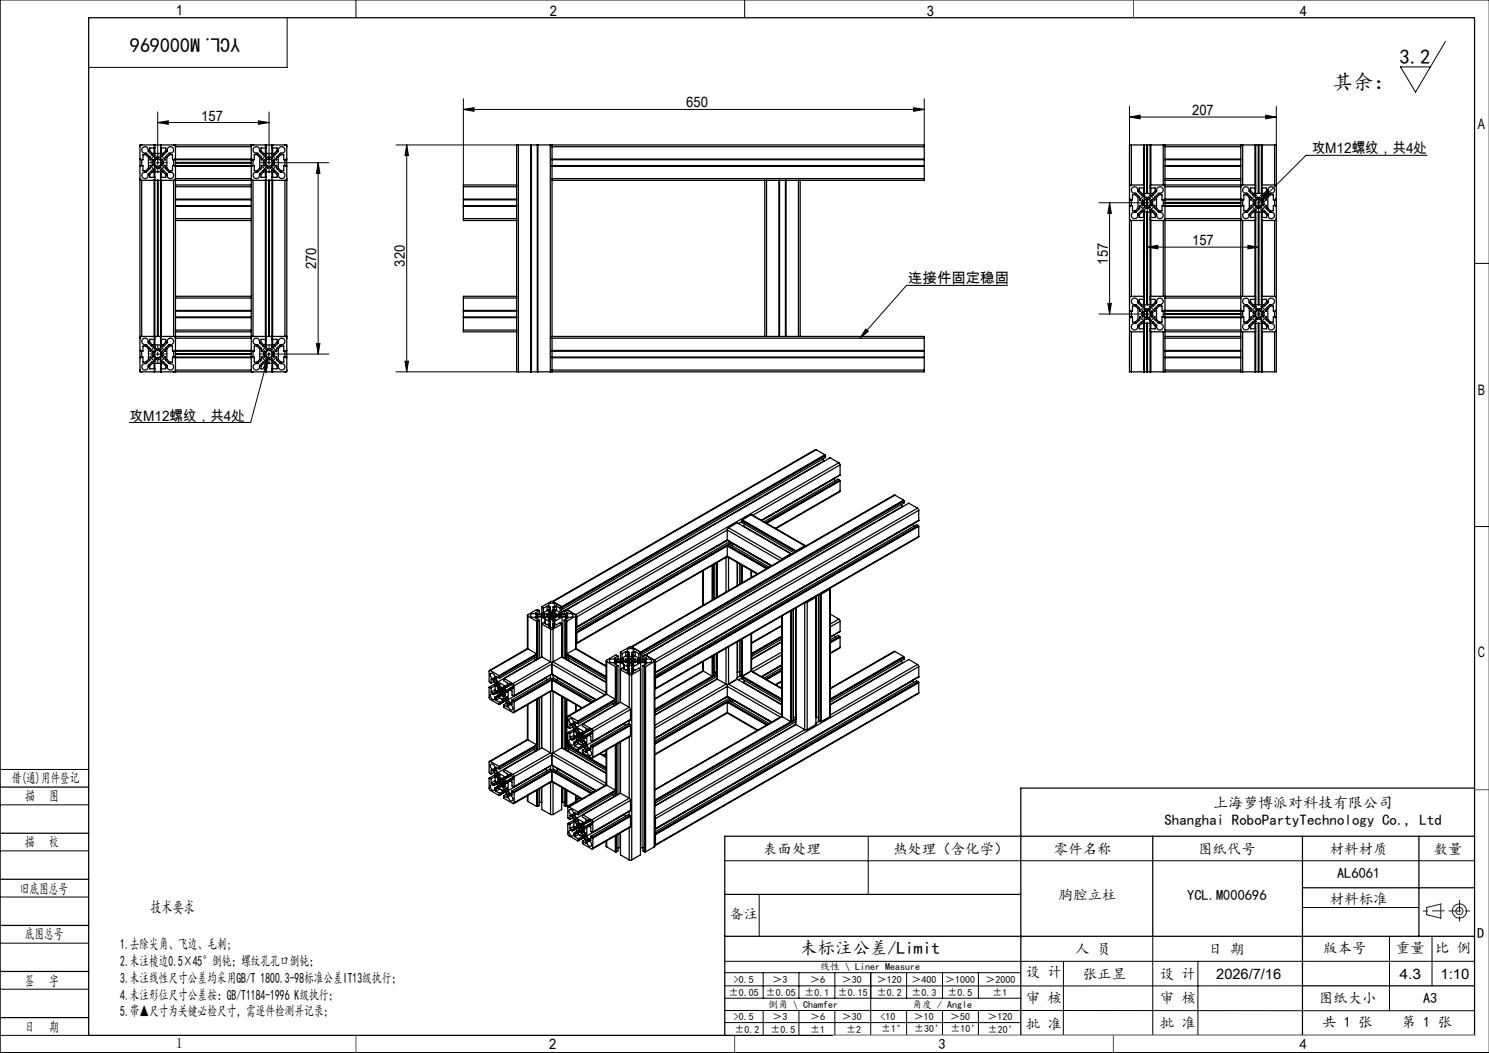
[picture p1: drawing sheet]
<svg xmlns="http://www.w3.org/2000/svg" width="420mm" height="297mm" viewBox="0 0 420 297" stroke-linecap="round" stroke-linejoin="round" font-family="sans-serif">
<defs><g id="words">
<g font-size="5.8">
<text x="394.8" y="18">3.2</text>
<text x="375.9" y="25.2">其余：</text>
</g>
<text font-size="5.6" x="67.7" y="10.6" transform="rotate(-180 67.7 10.6)">YCL.M000696</text>
<text font-size="4.9" x="225.7" y="269">未标注公差/Limit</text>
<text font-size="4.7" x="42.5" y="257.5">技术要求</text>
<g font-size="4.2">
<text x="342.2" y="227.9">上海萝博派对科技有限公司</text>
<text x="328.5" y="232.8">Shanghai RoboPartyTechnology Co., Ltd</text>
</g>
<g font-size="4.1">
<text x="49.6" y="4.3">1</text>
<text x="155.1" y="4.6">2</text>
<text x="261.4" y="4.6">3</text>
<text x="366.6" y="4.6">4</text>
<text x="56.8" y="34">157</text>
<text x="193.6" y="30.3">650</text>
<text x="336.3" y="32.4">207</text>
<text x="416.9" y="36.3">A</text>
<text x="370" y="43.2">攻M12螺纹，共4处</text>
<text x="336.3" y="69.1">157</text>
<text x="89.2" y="76" transform="rotate(-90 89.2 76)">270</text>
<text x="114.2" y="75.2" transform="rotate(-90 114.2 75.2)">320</text>
<text x="312.4" y="74.6" transform="rotate(-90 312.4 74.6)">157</text>
<text x="256.2" y="79.9">连接件固定稳固</text>
<text x="416.9" y="111.3">B</text>
<text x="36.5" y="118.6">攻M12螺纹，共4处</text>
<text x="416.9" y="185.3">C</text>
<text x="3.3" y="220.9">借(通)用件登记</text>
<text x="7.1" y="226">描</text>
<text x="13.9" y="226">图</text>
<text x="7" y="238.9">描</text>
<text x="13.8" y="238.9">校</text>
<text x="215.3" y="240.8">表面处理</text>
<text x="251.9" y="240.8">热处理（含化学）</text>
<text x="297.3" y="240.8">零件名称</text>
<text x="337.9" y="240.8">图纸代号</text>
<text x="375.1" y="240.8">材料材质</text>
<text x="404.4" y="240.8">数量</text>
<text x="377.1" y="247.7">AL6061</text>
<text x="5.6" y="252">旧底图总号</text>
<text x="298.6" y="253.7">胸腔立柱</text>
<text x="334.9" y="253.7">YCL.M000696</text>
<text x="375.1" y="254.9">材料标准</text>
<text x="205.7" y="259.3">备注</text>
<text x="7" y="265">底图总号</text>
<text x="33.9" y="267.6">1.去除尖角、飞边、毛刺;</text>
<text x="303.3" y="269">人 员</text>
<text x="340.8" y="269">日 期</text>
<text x="373.2" y="268.7">版本号</text>
<text x="393.7" y="268.7">重量</text>
<text x="404.8" y="268.7">比 例</text>
<text x="416.7" y="264.6">D</text>
<text x="33.9" y="272.4">2.未注棱边0.5×45°倒钝；螺纹孔孔口倒钝；</text>
<text x="289.3" y="275.5">设 计</text>
<text x="7" y="278">签</text>
<text x="13.8" y="278">字</text>
<text x="33.9" y="277.2">3.未注线性尺寸公差均采用GB/T 1800.3-98标准公差IT13级执行；</text>
<text x="33.9" y="281.9">4.未注形位尺寸公差按：GB/T1184-1996 K级执行；</text>
<text x="305.4" y="276">张正昱</text>
<text x="327.2" y="276">设 计</text>
<text x="343.1" y="276">2026/7/16</text>
<text x="394.8" y="276">4.3</text>
<text x="406.3" y="276">1:10</text>
<text x="33.9" y="286.7">5.带▲尺寸为关键必检尺寸，需逐件检测并记录；</text>
<text x="289.3" y="283">审 核</text>
<text x="327.2" y="282.9">审 核</text>
<text x="372" y="283">图纸大小</text>
<text x="401.4" y="283">A3</text>
<text x="7" y="291">日</text>
<text x="13.8" y="291">期</text>
<text x="289.3" y="290.1">批 准</text>
<text x="327.2" y="290">批 准</text>
<text x="373" y="289.8">共 1 张</text>
<text x="395.4" y="289.8">第 1 张</text>
<text x="49.6" y="295.6">1</text>
<text x="154.9" y="296">2</text>
<text x="264.7" y="296">3</text>
<text x="366.6" y="296">4</text>
</g>
<g font-size="2.8">
<text x="231.3" y="273.6">线性 \ Liner Measure</text>
<text x="205.6" y="280.8">±0.05</text>
<text x="207" y="277.2">&gt;0.5</text>
<text x="216" y="280.8">±0.05</text>
<text x="217.9" y="277.2">＞3</text>
<text x="227" y="280.8">±0.1</text>
<text x="228.5" y="277.2">＞6</text>
<text x="236.3" y="280.8">±0.15</text>
<text x="237.5" y="277.2">＞30</text>
<text x="247.4" y="277.2">＞120</text>
<text x="247.4" y="280.8">±0.2</text>
<text x="257.1" y="277.2">＞400</text>
<text x="257.1" y="280.8">±0.3</text>
<text x="266.6" y="277.2">＞1000</text>
<text x="267.3" y="280.8">±0.5</text>
<text x="278" y="277.2">＞2000</text>
<text x="279.9" y="280.8">±1</text>
<text x="207" y="287.8">&gt;0.5</text>
<text x="216.6" y="284.3">倒角 \ Chamfer</text>
<text x="217.9" y="287.8">＞3</text>
<text x="228.5" y="287.8">＞6</text>
<text x="237.5" y="287.8">＞30</text>
<text x="248.4" y="287.8">&lt;10</text>
<text x="257.3" y="284.3">角度 / Angle</text>
<text x="257.8" y="287.8">＞10</text>
<text x="268" y="287.8">＞50</text>
<text x="278.5" y="287.8">＞120</text>
<text x="207.1" y="291.3">±0.2</text>
<text x="217.3" y="291.3">±0.5</text>
<text x="228.5" y="291.3">±1</text>
<text x="238.7" y="291.3">±2</text>
<text x="248.6" y="291.1">±1°</text>
<text x="257.8" y="291.1">±30’</text>
<text x="268.1" y="291.1">±10’</text>
<text x="278.6" y="291.2">±20’</text>
</g>
</g></defs>
<g fill="none" stroke="#000" stroke-width=".28">
<path d="M100.4 0v5M210 0v5M420 0h-419.9v297h419.9M81 5v14h-56M407.7 11.7l-8.4 14.3-4.3-7.1h8.5M44.5 34.6l3-.5v1zM44.5 31.6v14.8M44.5 34.6h31.4M72.9 34.1l3 .5-3 .5zM75.9 31.6v14.8M130.7 30.9l3-.5v1zM130.7 27.9v24.3"/>
<path d="M130.7 30.9h130M257.7 30.4l3 .5-3 .5zM260.7 27.9v13M318.6 33l3-.5v1zM318.6 30v10.9M318.6 33h41.4M357 32.5l3 .5-3 .5zM360 30v10.9M44 45.9h1M75.4 45.9h1M78.5 45.9h14.2M89.7 45.9l.5 3h-.9z"/>
<path d="M89.7 45.9v54M111.7 40.9h34M114.7 40.9v64M114.7 40.9l.5 3h-1zM310 57.2h14.1M313 57.2l.5 3h-1zM313 57.2v31.4M323.6 56.7v16M354.5 57.2h1M355 56.7v16M357.5 54l.7 .7-2.5 1.7zM402.6 43.8h-34.2l-13.4 13.4"/>
<path d="M323.6 69.7l3-.5v1zM323.6 69.7h31.4M352 69.2l3 .5-3 .5zM415.9 74.3h4.1M44 99.9h1M44.5 99.4v1M75.4 99.9h1M75.9 99.4v1M75.9 99.9l-.3 1M78.5 99.9h14.2M89.3 96.9h.9l-.5 3zM244.2 92.8l.7 .6-2.3 2z"/>
<path d="M284.2 80.5h-28.5l-13.1 14.9M310 88.6h14.1M312.5 85.6h1l-.5 3zM323.6 88.1v1M354.5 88.6h1M355 88.1v1M75.6 100.9l-.3 3-.9-.3zM75.6 100.9l-4.9 18.3h-34.2M111.7 104.9h34M114.2 101.9h1l-.5 3zM415.9 148.5h4.1M0 217h25"/>
<path d="M0 227h25M0 240h25M244.9 236v16.3M0 253h25M204.4 242.8h211.5M214.1 252.4v11.8M367.4 256h32.8M0 266h25M0 279h25M204.4 271.1h211.5M204.4 278.1h163M204.4 274.4h83.5"/>
<path d="M215.3 274.4v7.1M225.4 274.4v7.1M235.5 274.4v7.1M245.6 274.4v17.6M255.7 274.4v7.1M265.9 274.4v7.1M276 274.4v7.1M300 271.1l-.1 21M325.2 264.1v27.9M337.9 271.1v20.9M391.9 264.1v21M403.9 264.1v14"/>
<path d="M0 292h25M204.4 285l211.5 .1M204.4 288.4h83.5M204.5 281.5h83.5M215.3 285v7M225.4 285v7M235.5 285v7M255.7 285v7M265.9 285v7M276 285v7M287.9 292h128"/>
</g>
<g fill="none" stroke="#191924" stroke-width=".28">
<path d="M402.4 256l4-1v4l-4-1z"/>
<circle cx="411.7" cy="257" r="1"/>
<circle cx="411.7" cy="257" r="2"/>
</g>
<g fill="none" stroke="#000" stroke-width=".28" stroke-dasharray="30.5 1.3 1.3 1.3">
<path d="M43.5 45.9h-1.6M44.5 44.9v-1.6M44.5 46.9v1.6M45.5 45.9h1.6M74.9 45.9h-1.6M75.9 44.9v-1.6M75.9 46.9v1.6M76.9 45.9h1.6M322.6 57.2h-.5M323.6 56.2v-.6M323.6 58.2v.5M324.6 57.2h.5"/>
<path d="M354 57.2h-.5M355 56.2v-.6M355 58.2v.5M356 57.2h.5M43.5 99.9h-1.6M44.5 98.9v-1.6M45.5 99.9h1.6M74.9 99.9h-1.6M75.9 98.9v-1.6M76.9 99.9h1.6M322.6 88.6h-.5M323.6 87.6v-.6"/>
<path d="M323.6 89.6v.5M324.6 88.6h.5M354 88.6h-.5M355 87.6v-.6M355 89.6v.5M356 88.6h.5M44.5 100.9v1.6M75.9 100.9v1.6"/>
</g>
<g fill="none" stroke="#000" stroke-width=".35">
<path d="M25 5h390.9v287h-390.9zM39.5 50.9h.5M39.5 50.4l.1 .3 .4 .2M39.5 44.9l.8 .1v-1.4h.8l.8 .8v3l-.8 .8h-.8v-1.5l-.8 .2M40 40.9l-.5 .2v.3M40 40.9h-.5v64h.5M40 50.9h9M40 40.9h9M40 45v1.7M40 50.9v44M43.5 45.7l-.6-.1 .2-.6 .5 .3 .3-.3-.3-.4 .6-.3 .1 .6h.4l.1-.6 .6 .3-.4 .4 .3 .3 .6-.3 .1 .6-.5 .1M43.5 45.7v.4"/>
<path d="M43.5 46.1l-.6 .1v.2l.2 .4 .5-.3M43.5 40.9v.2h.2M43.5 41.7v1.6M43.5 43.7v.4M43.5 45.2v.5M43.5 46.1v.5M43.5 47.7v.3M43.5 48.5v1.5M43.6 43.7h-.8l-1-1.1a.96 .96 0 0 0-.8-1.2 .96 .96 0 0 0-1.1 1.1 .96 .96 0 0 0 1.4 .7l1 1.1 .1 .9 1.3-1.3M43.6 43.7l.1 .2M43.7 47.8l-1.3-1.2-.1 1-1 .9a.92 .92 0 0 0-1.2 .4 .92 .92 0 0 0 .4 1.3 .92 .92 0 0 0 1.3-.5v-.7l1-1h.8M43.7 47.8l-.1 .2"/>
<path d="M43.7 50.7h-.2v44.4h.2M43.7 40.9v2.4M43.7 43.7v.3M43.7 44.5v.2M43.7 45.3v1.2M43.7 47.1v.2M43.7 47.8v.2M43.7 48.5v48.8M43.7 41.7h-1.5v.8l.8 .8h3l.7-.8v-.8h-1.4M44.4 50.9v44M44.5 50.9v44M44.5 48.4l-1.5 .1-.8 .7v.8h1.5"/>
<path d="M44.5 48.4v.1M44.5 48.5h1.5l.7 .7v.8h-1.4M45.3 47.8l.7-.4 .6-.8v.9l1.1 1a.98 .98 0 0 1 1.2 .9 .98 .98 0 0 1-1.1 1 .98 .98 0 0 1-.7-1.4l-1-1h-.8M45.3 47.8v.2M45.3 43.7h.8l1-.9a.95 .95 0 0 1 .4-1.3 .95 .95 0 0 1 1.2 .3 .95 .95 0 0 1-.2 1.3l-.9 .1-1 1v1l-.6-.8-.7-.5M45.3 43.7v.2M45.3 50.7h.2v44.4h-.2M45.3 40.9v2.4M45.3 43.7v.3M45.3 44.5v.2M45.3 45.3v1.2M45.3 47.1v.2"/>
<path d="M45.3 48.5v48.8M45.5 46.1l.5 .1v.3l-.2 .3-.5-.3-.3 .2 .4 .5-.5 .2-.2-.5h-.4l-.1 .5-.5-.1 .2-.6-.3-.2M45.5 45.7v.4M45.5 40.9v.2h-.2M45.5 41.7v1.6M45.5 43.7v.4M45.5 45.2v.5M45.5 46.1v.5M45.5 47.7v.3M45.5 48.5v1.5M47.1 44.4l.7-.8h.8v1.4h.7v-.1h21.8v.1h.6v-1.4h.8l.8 .8v3l-.8 .8h-.8v-1.5h-.6v.2h-21.8v-.2h-.7v1.5h-.8l-.7-.8zM49 50.9h.5"/>
<path d="M49 40.9l.5 .5M49 40.9h.5M49 45v1.7M49 50.9v44M49.5 50.4v.5M49.5 40.9v.5M49.5 50.4l-.5 .5M49.5 50.9h21.4M49.5 58.2h21.4M49.5 52.7h21.4M49.5 52.2h21.4M49.5 56.2h21.4"/>
<path d="M49.5 58h21.4M49.5 56.4h21.4M49.5 50.4h21.4M49.5 40.9h21.4M49.5 41.4h21.4M49.5 45h21.4M49.5 46.7h21.4M49.5 41.4v9M49.5 50.9v44M49.5 45.9h21.4M49.5 45.8h21.4M70.9 50.4v.5"/>
<path d="M70.9 40.9v.5M70.9 50.9h.5M70.9 50.4l.1 .3 .4 .2M70.9 40.9h.5M70.9 41.4v9M70.9 50.9v44M71.4 40.9l-.4 .1-.1 .4M71.4 50.9h9M71.4 40.9h9M71.4 45v1.7M71.4 50.9v44M74.9 45.7l-.6-.1 .2-.6 .5 .3 .3-.3-.3-.4 .6-.3 .1 .6h.4l.1-.6h.1l.5 .3-.4 .4 .3 .3 .5-.3 .2 .5-.5 .2v.4l.5 .1-.2 .6-.5-.3"/>
<path d="M74.9 45.7v.4M74.9 46.1l-.6 .1v.2l.2 .4 .5-.3 .3 .2-.3 .5 .5 .2 .2-.5h.4l.1 .5 .6-.2-.4-.5 .3-.2M74.9 40.9v.2h.2M74.9 41.7v1.6M74.9 43.7v.4M74.9 45.2v.5M74.9 46.1v.5M74.9 47.7v.3M74.9 48.5v1.5M75.1 43.7h-.9l-1-1a.96 .96 0 0 0-.6-1.3 .96 .96 0 0 0-1.2 1 .96 .96 0 0 0 1.3 .8l1 1 .1 1 .7-1 .6-.3M75.1 43.7v.2M75.1 50.7h-.2v44.4h.2"/>
<path d="M75.1 40.9v2.4M75.1 43.7v.3M75.1 44.5v.2M75.1 45.3v1.2M75.1 47.1v.2M75.1 47.8v.2M75.1 48.5v48.8M75.1 41.7h-1.5v.8l.8 .8h3l.7-.8v-.8h-1.4M75.1 50h-1.5v-.8l.8-.7h3l.7 .7v.8h-1.4M75.1 47.8l-.6-.3-.7-.9-.1 .9-1 1a.98 .98 0 0 0-1.3 .7 .98 .98 0 0 0 1 1.2 .98 .98 0 0 0 .8-1.4l1-1h.9M75.8 50.9v44M75.9 50.9v44"/>
<path d="M76 50.9v44M76.6 43.8l.9-.1 1-.9a.95 .95 0 0 1 .4-1.3 .95 .95 0 0 1 1.2 .3 .95 .95 0 0 1-.2 1.3l-.9 .1-1 1v1zM76.7 50.7h.2v44.4h-.2M76.7 40.9v2.4M76.7 43.7v.3M76.7 44.5v.2M76.7 45.3v1.2M76.7 47.1v.2M76.7 47.8v.2M76.7 48.5v48.8M76.9 40.9v.2h-.2M76.9 41.7v1.6"/>
<path d="M76.9 43.7v.4M76.9 45.2v.5M76.9 46.1v.5M76.9 47.7v.3M76.9 48.5v1.5M77.9 46.6l.1 .1v.8l1.1 1a.98 .98 0 0 1 1.3 .9 .98 .98 0 0 1-1.2 1 .98 .98 0 0 1-.7-1.4l-1-1-.9-.1 .8-.5zM80.4 50.9h.5M80.4 40.9l.5 .5M80.4 40.9h.5v64h-.5M80.4 45v1.7M80.4 50.9v44M80.9 50.4l-.5 .5"/>
<path d="M80.9 44.9l-.9 .1v-1.4h-.8l-.7 .8v3l.7 .8h.8v-1.5l.9 .2M130.7 52.7v9M130.7 58.2h15M130.7 52.7h15M130.7 56.2h15M130.7 58h15M130.7 56.4h15M145.7 52.2h-15v.5M145.7 52.2v.5M145.7 52.7v9M146.2 40.9h-.5v11.3M146.2 40.9h9"/>
<path d="M146.2 40.9v64M149.7 40.9v64M149.9 40.9v64M151.6 40.9v64M151.7 40.9v64M155.2 40.9h.5M155.2 40.9v64M155.7 50.4v.5M155.7 40.9v.5M155.7 40.9h105v.5M155.7 50.9h60M155.7 46.9h105"/>
<path d="M155.7 50.4h105M155.7 41.4v9M155.7 50.9v44M155.7 41.4h105M155.7 44.9h105M155.7 45h105M155.7 46.7h105M215.7 50.9h.5M215.7 50.9v44M216.2 50.9v44M216.2 50.9h9M219.7 50.9v44"/>
<path d="M219.9 50.9v44M221.5 50.9v44M221.7 50.9v44M225.2 50.9h.5M225.2 50.9v44M225.7 50.9v44M260.7 50.4v.5h-35M260.7 41.4v9M318.6 56.2h.2v.2h.6v-1.5h.9l.7 .8v3l-.7 .7h-.9v-1.4h-.6v.2h-.2M319.1 52.2l-.4 .1-.1 .4M319.1 40.9h-.5v64h.5M319.1 52.2h3.5"/>
<path d="M319.1 40.9h9M319.1 40.9v11.3M319.1 56.4v1.6M319.3 53.1a.97 .97 0 0 1 1.2-.3 .97 .97 0 0 1 .5 1.2l1 1 .9 .1-.9 .7-.4 .6h-.1v-.8l-1.1-1.1a.98 .98 0 0 1-1.1-.3 .98 .98 0 0 1 0-1.1zM321.5 57.9l1.4 1.3-.9 .1-1 1.1a.98 .98 0 0 1-.9 1.2 .98 .98 0 0 1-1-1.1 .98 .98 0 0 1 1.4-.7l1-1zM322.6 40.9v11.5h.2M322.6 53v1.6M322.6 55v.3M322.6 56.5v.5M322.6 57.4v.5M322.6 59v.3M322.6 59.8v1.5"/>
<path d="M322.8 57.7l-.5 .4-.2-.6 .5-.1v-.4l-.5-.2 .2-.5 .5 .3 .2-.3-.3-.5 .6-.2 .1 .6h.4l.1-.6 .6 .2-.3 .5 .2 .3 .5-.3 .1 .2 .2 .4-.6 .1v.4l.6 .1-.1 .2-.2 .4-.5-.4M322.8 57.7l.2 .3-.3 .5 .5 .2 .2-.5h.4l.1 .5 .6-.2-.3-.5 .2-.3M322.8 53h-1.5v.8l.8 .8h3l.8-.8v-.8h-1.5M322.8 40.9v13.7M322.8 55v.2M322.8 55.8v.1M322.8 56.6v1.2M322.8 58.4v.2M322.8 59.1v.2M322.8 59.8v26.2M323.5 59.8h-1.4l-.8 .7v.8h1.5M323.5 40.9v13.7"/>
<path d="M323.5 56.2v2M323.5 59.8v26.2M323.6 59.7l-.1 .1M323.6 59.7l.1 .1M323.6 40.9v13.7M323.6 56.2v2M323.6 59.7v26.3M323.7 59.8h1.4l.8 .7v.8h-1.5M323.7 40.9v13.7M323.7 56.2v2M323.7 59.8v26.2M324.3 59.2l.6-.4 .7-.9 .2 .9 1 1a.98 .98 0 0 1 1.3 .9 .98 .98 0 0 1-1.2 1 .98 .98 0 0 1-.7-1.4l-1-1h-.8z"/>
<path d="M324.4 55h.8l1-1a.95 .95 0 0 1 .4-1.2 .95 .95 0 0 1 1.3 .3 .95 .95 0 0 1-.2 1.3l-.9 .1-1 1.1-.1 .8-.8-.8-.5-.4zM324.4 40.9v13.7M324.4 55v.2M324.4 55.8v.1M324.4 56.6v1.2M324.4 58.4v.2M324.4 59.1v.2M324.4 59.8v26.2M324.6 52.2h3.5M324.6 40.9v11.5h-.2M324.6 53v1.6M324.6 55v.3"/>
<path d="M324.6 56.5v.5M324.6 57.4v.5M324.6 59v.3M324.6 59.8v1.5M327 54.9h.8v1.5h.6v-.2h21.8v.2h.6v-1.5h.8l.8 .8v3l-.8 .7h-.8v-1.4h-.6v.2h-21.8v-.2h-.6v1.4h-.8l-.8-.7v-3zM328.1 52.2l.4 .1 .1 .4M328.1 40.9h.5M328.1 40.9v11.3M328.1 56.4v1.6M328.6 52.2v.5M328.6 50.9h21.4M328.6 52.7h21.4"/>
<path d="M328.6 52.2h21.4M328.6 58h21.4M328.6 56.4h21.4M328.6 46.9h21.4M328.6 50.4h21.4M328.6 40.9h21.4M328.6 41.4h21.4M328.6 44.9h21.4M328.6 45h21.4M328.6 46.7h21.4M328.6 40.9v11.3M328.6 52.7v9"/>
<path d="M328.6 57.1h21.4M328.6 57.2h21.4M328.6 57.3h21.4M350 52.2v.5M350 40.9h.5M350 40.9v11.3M350 52.7v9M350.5 52.2l-.5 .5M350.5 52.2h3.5M350.5 40.9h9M350.5 40.9v11.3M350.5 56.4v1.6"/>
<path d="M354 40.9v11.5h.2M354 53v1.6M354 55v.3M354 56.5v.5M354 57.4v.5M354 59v.3M354 59.8v1.5M354 57.4l-.6 .1 .1 .2 .2 .4 .5-.4 .2 .3-.3 .5 .5 .2 .2-.5h.4l.1 .5 .6-.2-.3-.5 .2-.3M354 57v.4M354 57l-.6-.2 .3-.5 .5 .3 .2-.3-.3-.5 .6-.2 .1 .6h.4l.1-.6h.2l.4 .2-.3 .5 .2 .3 .5-.3 .3 .6-.6 .1v.4l.6 .1-.3 .6-.5-.4M354.2 55h-.8l-1-1a.97 .97 0 0 0-.9-1.3 .97 .97 0 0 0-1 1.1 .97 .97 0 0 0 1.4 .7l.9 1 .1 .9 .8-.8 .5-.4M354.2 55v.2"/>
<path d="M354.2 53h-1.5v.8l.8 .8h3l.8-.8v-.8h-1.5M354.2 40.9v13.7M354.2 55.8v.1M354.2 56.6v1.2M354.2 58.4v.2M354.2 59.1v.2M354.2 59.8v26.2M354.2 59.1l-.5-.3-.7-.9-.2 .9-.9 1a.94 .94 0 0 0-1.3 .4 .94 .94 0 0 0 .5 1.3 .94 .94 0 0 0 1.2-.5l.1-.6 1-1.1h.8M354.9 59.8h-1.4l-.8 .7v.8h1.5M354.9 40.9v13.7M354.9 56.2v2M354.9 59.8v26.2"/>
<path d="M355 59.7l-.1 .1M355 59.7l.1 .1M355 40.9v13.7M355 56.2v2M355 59.7v26.3M355.1 59.8h1.4l.8 .7v.8h-1.5M355.1 40.9v13.7M355.1 56.2v2M355.1 59.8v26.2M355.7 59.2l.6-.4 .8-.9 .1 .9 1 1a.95 .95 0 0 1 1.3 .7 .95 .95 0 0 1-.9 1.1 .95 .95 0 0 1-.9-1.2l-1.1-1.1h-.8zM355.8 55h.8l1.1-1.1a.95 .95 0 0 1 .9-1.2 .95 .95 0 0 1 .9 1.2 .95 .95 0 0 1-1.3 .6l-1 1.1-.1 .8-.8-.8-.5-.4zM355.8 40.9v13.7"/>
<path d="M355.8 55v.2M355.8 55.8v.1M355.8 56.6v1.2M355.8 58.4v.2M355.8 59.1v.2M355.8 59.8v26.2M356 52.2h3.5M356 40.9v11.5h-.2M356 53v1.6M356 55v.3M356 56.5v.5M356 57.4v.5"/>
<path d="M356 59v.3M356 59.8v1.5M359.5 52.2l.4 .1 .1 .4M359.5 40.9h.5v64h-.5M359.5 40.9v11.3M359.5 56.4v1.6M360 56.2h-.2v.2h-.6v-1.5h-.8l-.8 .8v3l.8 .7h.8v-1.4h.6v.2h.2M49.5 61.7h21.4M49.5 62.2h21.4M130.7 61.7v.5h15M130.7 61.7h15M145.7 61.7v.5"/>
<path d="M145.7 62.2v21.4M318.6 61.7l.1 .3 .4 .2M319.1 62.2h3.5M319.1 62.2v21.4M322.8 62h-.2v21.8h.2M324.4 62h.2v21.8h-.2M324.6 62.2h3.5M328.1 62.2v21.4M328.6 61.7l-.5 .5M328.6 61.7v.5M328.6 61.7h21.4M328.6 62.2h21.4"/>
<path d="M328.6 62.2v21.4M350 61.7l.5 .5M350 61.7v.5M350 62.2v21.4M350.5 62.2h3.5M350.5 62.2v21.4M354.2 62h-.2v21.8h.2M355.8 62h.2v21.8h-.2M356 62.2h3.5M359.5 62.2v21.4M360 61.7l-.5 .5M39.5 94.9h.5"/>
<path d="M39.5 98.8h.2v.3h.6v-1.5h.8l.8 .8v3l-.8 .7h-.8v-1.4l-.8 .2M40 94.9l-.5 .2v.3M40 94.9h9M40 99.1v1.6M43.5 99.7v.4M43.5 95.7v1.6M43.5 97.8v.2M43.5 99.2v.5M43.6 99.3l.3-.3-.3-.5 .6-.2 .1 .6h.4l.2-.6 .5 .3-.4 .4 .3 .3 .5-.3 .2 .3v.3l-.5 .1M43.6 99.3l-.5-.3-.2 .4v.2l.6 .1M43.6 97.8l-.8-.1-1-1a.95 .95 0 0 0-.8-1.3 .95 .95 0 0 0-1 1.1 .95 .95 0 0 0 1.3 .7l1 1 .1 1 .7-1 .6-.3M43.6 97.8l.1 .1"/>
<path d="M43.7 97.8v.1M43.7 98.5v.1M43.7 99.3v1.2M43.7 95.7h-1.5v.8l.8 .8h3l.7-.8v-.8h-1.4M45.3 97.8l.8-.1 1-.9a.94 .94 0 0 1 .4-1.3 .94 .94 0 0 1 1.2 .3 .94 .94 0 0 1-.2 1.3l-.8 .1-1.1 1-.1 1-.5-.8-.7-.5M45.3 97.8v.1M45.3 98.5v.1M45.3 99.3v1.2M45.5 99.7v.4M45.5 95.7v1.6M45.5 97.8v.2M45.5 99.2v.5"/>
<path d="M47.1 98.4l.7-.8h.8v1.5h.7v-.3h21.8v.3h.6v-1.5h.8l.8 .8v3l-.8 .7h-.8v-1.4h-.6v.2h-21.8v-.2h-.7v1.4h-.8l-.7-.7zM49 94.9h.5M49 94.9l.5 .5M49 99.1v1.6M49.5 94.9v.5M49.5 94.9h21.4M49.5 93.1h21.4M49.5 89.6h21.4M49.5 93.6h21.4M49.5 87.6h21.4M49.5 84.1h21.4M49.5 83.6h21.4"/>
<path d="M49.5 87.8h21.4M49.5 89.4h21.4M49.5 95.4h21.4M49.5 99.1h21.4M49.5 95.4v9M49.5 99.8h21.4M49.5 99.9h21.4M70.9 94.9v.5M70.9 94.9h.5M70.9 95.4v9M71.4 94.9l-.4 .1-.1 .4M71.4 94.9h9"/>
<path d="M71.4 99.1v1.6M74.9 99.7v.4M74.9 95.7v1.6M74.9 97.8v.2M74.9 99.2v.5M75.1 97.8l-.9-.1-1-1a.98 .98 0 0 0-.8-1.3 .98 .98 0 0 0-1 1.1 .98 .98 0 0 0 1.3 .8l1 .9 .1 1 .7-1 .6-.3M75.1 97.8v.1M75.1 98.5v.1M75.1 99.3v1.2M75.1 95.7h-1.5v.8l.8 .8h3l.7-.8v-.8h-1.4M76.6 97.8l.9-.1 1-.9a.94 .94 0 0 1 .4-1.3 .94 .94 0 0 1 1.2 .3 .94 .94 0 0 1-.2 1.3l-.8 .1-1.1 1-.1 1zM76.7 97.8v.1"/>
<path d="M76.7 98.5v.1M76.7 99.3v1.2M76.7 99.3l-.3-.3 .3-.5-.5-.2-.1 .6h-.4l-.2-.6-.5 .3 .3 .4-.3 .3-.5-.3-.2 .4v.2l.6 .1M76.7 99.3l.5-.3 .2 .6-.5 .1v.4l.5 .2-.2 .4-.5-.3-.3 .3 .4 .5-.5 .2-.1 .1-.1-.6h-.4l-.1 .6-.6-.3 .3-.5-.3-.3-.5 .3-.2-.5 .6-.1M76.9 95.7v1.6M76.9 97.8v.2M76.9 99.2v.5M80.4 94.9h.5M80.4 94.9l.5 .5M80.4 99.1v1.6M80.9 98.8h-.2v.3h-.7v-1.5h-.8l-.7 .8v3l.7 .7h.8v-1.4l.9 .2M130.7 93.1v.5h15"/>
<path d="M130.7 93.1h15M130.7 84.1v9M130.7 89.6h15M130.7 87.6h15M130.7 84.1h15M130.7 87.8h15M130.7 89.4h15M145.7 93.1v.5M145.7 83.6h-15v.5M145.7 83.6v.5M145.7 93.6v11.3h.5M145.7 84.1v9"/>
<path d="M155.7 94.9v.5M155.7 94.9h60M155.7 95.4v9M155.7 95.4h105M155.7 98.8h105M155.7 99.1h105M215.7 94.9h.5M216.2 94.9h9M225.2 94.9h.5M225.7 94.9h35v.5M260.7 95.4v9M318.6 93.1l.1 .3 .4 .2"/>
<path d="M318.6 87.6h.2v.2h.6v-1.5h.9l.7 .8v3l-.7 .7h-.9v-1.4h-.6v.2h-.2M319.1 83.6l-.4 .1-.1 .4M319.1 93.6h3.5M319.1 83.6h3.5M319.1 87.8v1.6M319.1 93.6v11.3M319.3 84.5a.97 .97 0 0 1 1.2-.3 .97 .97 0 0 1 .5 1.2l1 1 .9 .2-.9 .6-.4 .6h-.1v-.8l-1.1-1.1a.98 .98 0 0 1-1.1-.3 .98 .98 0 0 1 0-1.1zM321.5 89.4l1.4 1.2-.9 .1-1 1.1a.98 .98 0 0 1-.9 1.2 .98 .98 0 0 1-1-1.1 .98 .98 0 0 1 1.4-.7l1-1zM322.6 84.4v1.6M322.6 86.4v.3M322.6 87.9v.5M322.6 88.8v.4"/>
<path d="M322.6 90.4v.3M322.6 91.2v1.5M322.8 88l-.5-.3-.2 .6 .5 .1v.4l-.5 .2 .2 .5 .5-.3 .2 .2-.3 .5 .5 .2 .2-.5h.4l.1 .5 .6-.2-.3-.5 .2-.3 .5 .4 .3-.6-.6-.1v-.4l.6-.1-.1-.3-.2-.3-.5 .3M322.8 88l.2-.3-.3-.5 .6-.2 .1 .6h.4l.1-.6 .6 .2-.3 .5 .2 .3M322.8 84.4h-1.5v.8l.8 .8h3l.8-.8v-.8h-1.5M322.8 93.4h-.2v11.5M322.8 86.4v.2M322.8 87.2v.1M322.8 88v1.2M322.8 89.8v.2M322.8 90.5v.2M322.8 91.2v13.7"/>
<path d="M323.5 91.2h-1.4l-.8 .7v.8h1.5M323.5 87.6v2M323.5 91.2v13.7M323.6 91.1l-.1 .1M323.6 91.1l.1 .1M323.6 87.6v2M323.6 91.1v13.8M323.7 91.2h1.4l.8 .7v.8h-1.5M323.7 87.6v2M323.7 91.2v13.7M324.3 90.6l.6-.4 .8-.9 .1 .9 1 1a.98 .98 0 0 1 1.3 .9 .98 .98 0 0 1-1.2 1 .98 .98 0 0 1-.7-1.4l-1-1h-.8zM324.4 86.4h.8l1-1a.94 .94 0 0 1 .6-1.3 .94 .94 0 0 1 1.2 .9 .94 .94 0 0 1-1.1 .9l-1.1 1.1-.1 .8-.8-.8-.5-.4z"/>
<path d="M324.4 93.4h.2v11.5M324.4 86.4v.2M324.4 87.2v.1M324.4 88v1.2M324.4 89.8v.2M324.4 90.5v.2M324.4 91.2v13.7M324.6 93.6h3.5M324.6 83.6h3.5M324.6 84.4v1.6M324.6 86.4v.3M324.6 87.9v.5"/>
<path d="M324.6 88.8v.4M324.6 90.4v.3M324.6 91.2v1.5M326.2 87.1l.8-.8h.8v1.5h.6v-.2h21.8v.2h.6v-1.5h.8l.8 .8v3l-.8 .7h-.8v-1.4h-.6v.2h-21.8v-.2h-.6v1.4h-.8l-.8-.7zM328.1 83.6l.4 .1 .1 .4M328.1 87.8v1.6M328.1 93.6v11.3M328.6 93.1l-.1 .3-.4 .2M328.6 83.6v.5M328.6 93.1v.5M328.6 94.9h21.4M328.6 93.1h21.4"/>
<path d="M328.6 93.6h21.4M328.6 84.1h21.4M328.6 83.6h21.4M328.6 87.8h21.4M328.6 89.4h21.4M328.6 95.4h21.4M328.6 98.8h21.4M328.6 99.1h21.4M328.6 84.1v9M328.6 93.6v11.3M328.6 88.5h21.4M328.6 88.6h21.4"/>
<path d="M350 93.1l.5 .5M350 83.6v.5M350 93.1v.5M350 84.1v9M350 93.6v11.3M350.5 83.6l-.5 .5M350.5 93.6h3.5M350.5 83.6h3.5M350.5 87.8v1.6M350.5 93.6v11.3M354 84.4v1.6M354 86.4v.3"/>
<path d="M354 87.9v.5M354 88.8v.4M354 90.4v.3M354 91.2v1.5M354 88.4v.4M354.2 86.4h-.8l-1-1a.98 .98 0 0 0-.9-1.3 .98 .98 0 0 0-1 1.2 .98 .98 0 0 0 1.4 .7l.9 .9 .1 .9 .8-.8 .5-.4M354.2 86.4v.2M354.2 84.4h-1.5v.8l.8 .8h3l.8-.8v-.8h-1.5M354.2 87.2v.1M354.2 88v1.2M354.2 89.8v.2M354.2 90.5v.2"/>
<path d="M354.2 91.2v13.7M354.2 93.4h-.2v11.5M354.2 90.5l-.5-.3-.8-.9-.1 .9-.9 1a.94 .94 0 0 0-1.3 .4 .94 .94 0 0 0 .5 1.3 .94 .94 0 0 0 1.2-.5l.1-.6 1-1.1h.8M354.9 91.2h-1.4l-.8 .7v.8h1.5M354.9 87.6v2M354.9 91.2v13.7M355 91.1l-.1 .1M355 91.1l.1 .1M355 87.6v2M355 91.1v13.8M355.1 91.2h1.4l.8 .7v.8h-1.5M355.1 87.6v2"/>
<path d="M355.1 91.2v13.7M355.8 90.5l.5-.3 .8-.9 .1 .9 1 1a.95 .95 0 0 1 1.3 .7 .95 .95 0 0 1-.9 1.1 .95 .95 0 0 1-.9-1.2l-1.1-1.1h-.8zM355.8 86.4h.8l1.1-1.1a.95 .95 0 0 1 .9-1.2 .95 .95 0 0 1 .9 1.2 .95 .95 0 0 1-1.3 .6l-1 1.1-.1 .8-.8-.8-.5-.4zM355.8 93.4h.2v11.5M355.8 86.4v.2M355.8 87.2v.1M355.8 88v1.2M355.8 89.8v.2M355.8 90.5v.2M355.8 91.2v13.7M355.8 88l.5-.3 .3 .6-.6 .1v.4l.6 .1-.3 .6-.5-.4-.2 .3 .3 .5-.2 .1-.4 .1-.1-.5h-.4l-.1 .5-.6-.2 .3-.5-.2-.3-.5 .4-.3-.5 .6-.2M355.8 88l-.2-.3 .3-.5-.6-.2-.1 .6h-.4l-.1-.6-.6 .2 .3 .5-.2 .3-.5-.3-.2 .3-.1 .3 .6 .1"/>
<path d="M356 93.6h3.5M356 83.6h3.5M356 84.4v1.6M356 86.4v.3M356 87.9v.5M356 88.8v.4M356 90.4v.3M356 91.2v1.5M359.5 83.6l.4 .1 .1 .4M359.5 87.8v1.6M359.5 93.6v11.3M360 93.1l-.1 .3-.4 .2"/>
<path d="M360 87.6h-.2v.2h-.6v-1.5h-.8l-.8 .8v3l.8 .7h.8v-1.4h.6v.2h.2M39.5 104.4v.3l.5 .2M40 104.9h9M43.5 100.1l-.6 .1 .2 .5 .5-.3 .3 .3-.3 .5 .6 .3 .1-.6h.4l.1 .6 .6-.3-.4-.5 .3-.3 .6 .3 .1-.5-.5-.1M43.5 100.1v.5M43.5 101.7v.3M43.5 102.5v1.5M43.7 101.8l-1.3-1.2-.1 .9-1 1a.95 .95 0 0 0-1.3 1 .95 .95 0 0 0 1.5 .6l.3-1.1 1.1-1h.7M43.7 101.8l-.1 .2M43.7 104.7h-.2v.2M43.7 101.1v.1M43.7 101.8v.2"/>
<path d="M43.7 102.5v2.4M43.7 104h-1.5v-.8l.8-.7h3l.7 .7v.8h-1.4M45.3 101.8l1.3-1.2v.9l1.1 1a.96 .96 0 0 1 1.3 .9 .96 .96 0 0 1-1.2 1 .96 .96 0 0 1-.7-1.4l-1-.9-.8-.1M45.3 101.8v.2M45.3 104.7h.2v.2M45.3 101.1v.1M45.3 102.5v2.4M45.5 100.1v.5M45.5 101.7v.3M45.5 102.5v1.5M49 104.9h.5M49.5 104.4v.5"/>
<path d="M49.5 104.4l-.5 .5M49.5 104.4h21.4M49.5 104.9h21.4M49.5 100.7h21.4M70.9 104.4v.5M70.9 104.4l.2 .4 .3 .1M70.9 104.9h.5M71.4 104.9h9M74.9 100.1v.5M74.9 101.7v.3M74.9 102.5v1.5M75.1 104.7h-.2v.2"/>
<path d="M75.1 101.1v.1M75.1 101.8v.2M75.1 102.5v2.4M75.1 104h-1.5v-.8l.8-.7h3l.7 .7v.8h-1.4M75.1 101.8l-.6-.3-.7-.9-.1 1-1 .9a.95 .95 0 0 0-1.3 1 .95 .95 0 0 0 1.5 .6l.3-1.1 1.1-1h.8M76.7 101.8l.5-.3 .8-.9v.9l1.1 1a.96 .96 0 0 1 1.3 .9 .96 .96 0 0 1-1.2 1 .96 .96 0 0 1-.7-1.4l-1-.9-.8-.1zM76.7 104.7h.2v.2M76.7 101.1v.1M76.7 101.8v.2M76.7 102.5v2.4M76.9 100.1v.5M76.9 101.7v.3"/>
<path d="M76.9 102.5v1.5M80.9 104.4l-.5 .5M146.2 104.9h9M155.2 104.9h.5M155.7 104.4v.5M155.7 100.9h105M155.7 104.4h105M155.7 100.7h105M260.7 104.4v.5h-105M319.1 104.9h9M328.1 104.9h.5M328.6 100.9h21.4"/>
<path d="M328.6 104.4h21.4M328.6 104.9h21.4M328.6 100.7h21.4M350 104.9h.5M350.5 104.9h9M230.2 126.9l-.2-.1-74.2 42.8M230.2 126.9l2.5 1.4M230.2 126.9l-74.2 42.8M232.1 129.5l.2 .5M232.3 130l-72.6 42M232.3 130l.1 .1M232.7 128.4l-74.3 42.9"/>
<path d="M232.7 128.4l.1 .1M232.7 128.3l-74.3 42.8M232.7 128.3v.1M232.8 128.5l-74.2 42.9M232.8 128.5v.5l-74.2 42.9M235.3 134.9v.1M235.3 135l-20.4 11.8M235.3 135l.2 .6M236.6 130.5l.4 .6M236.6 130.5l-74.3 42.9M236.6 130.5l-2.5-1.4-74.2 42.8M236.8 134.1h.1"/>
<path d="M236.8 135.6l-20.7 11.9M236.8 135.6h.2M236.8 135.4l-.4-.3-20.9 12.1M236.8 135.4l-20.8 12M236.8 135.4v.2M237 138.5l-.1 .2-18 10.4M237 131.1v2.9l-22.2 12.8M237 135.6v2.9M237 135.6l-20.7 12M237 131.1l-24.7 14.2M237 138.5l-18.3 10.5M252.4 139.7l-.2-.1-74.2 42.9"/>
<path d="M252.4 139.7l-74.2 42.8M252.4 139.7l2.5 1.4M200.9 159.5v9.8M201 159.4v9.8M201.2 159.3v9.8M201.6 159.1v9.7M202.2 158.7v9.8M202.3 158.6v9.8M204.8 157.2v9.8M205 157.1h.3M205.1 156.8l.1 .3 8.4 4.8M205.1 149.5v2.8"/>
<path d="M205.1 154v2.8M205.1 152.3l12.6 7.3M205.1 154l11.1 6.4M205.1 152.3l-42.4 24.5M205.1 152.3l-42.5 24.6M205.1 149.5l15 8.6M205.1 156.8l8.6 5M205.1 149.5l-42.4 24.5M205.1 156.8l-42.4 24.5M205.2 157l-42.6 24.6M205.2 152.4l-42.7 24.7M205.3 152.4h.1"/>
<path d="M205.3 153.8v.1M205.3 153.9l11.1 6.4M205.3 153.9l-.2 .1M205.3 153.8l11.2 6.4M205.3 153.8l-42.7 24.6M205.3 153.9l-42.6 24.6M205.5 148.9l-.4 .6M205.5 148.9l15.1 8.7M205.5 148.9l2.4-1.4 15.2 8.7M205.5 157.2v9.4M205.7 153.5l11.3 6.5M205.7 153.5l-.4 .3"/>
<path d="M205.8 152.7l-43.3 25.1M206.3 153l-43.7 25.3M206.4 153.1l-.7 .4M206.6 153.2l-.7 .4M206.8 153.3v.1M206.8 153.4l10.8 6.2M206.8 153.4l-.3 .5M207.9 158.6v6.6M208 158.7v6.4M208.7 159.1v5.7M209.1 159.3v5.2M209.2 146.9v.5l14.8 8.5"/>
<path d="M209.2 159.4v5M209.2 146.9l15.2 8.7M209.2 147.1l-.9 .6M209.4 146.6v.2M209.4 159.5v4.9M209.4 146.8l15.1 8.7M209.4 146.8l-.2 .1M209.4 146.6l15.1 8.8M209.7 148.4l13.7 7.9M209.7 148.4h.1M210 147.8l-.3 .6M211.8 145.2l15.4 8.7"/>
<path d="M211.8 145.2l15.2 8.7M211.8 145.2l-2.4 1.4M220.6 157.6l-.3 .4M223.1 156.2l.1 .1M223.1 156.2l-2.5 1.4M223.2 156.3h.1M224.4 155.6v.1M224.5 155.4v.1M224.5 155.5l-.1 .1M227 153.9l.3 .1M227 153.9l-2.5 1.5M254.2 142.3l.4 .5"/>
<path d="M254.6 142.8l-72.7 42M254.6 142.8v.1M254.9 141.2l-74.7 43.2M254.9 141.2l.1 .1M254.9 141.1l-74.2 42.8M254.9 141.1v.1M255 141.3l-74.2 42.9M255 141.3v.5l-74.2 42.9M257.5 147.8v.1M257.5 147.9l-72.8 42M257.5 147.9l.3 .5M258.8 143.3l.4 .6"/>
<path d="M258.8 143.3l-74.3 42.9M258.8 143.3l-2.5-1.4-74.2 42.9M259 146.9h.1M259 148.2l-74.3 42.9M259 148.4l-74.3 42.8M259 148.4h.2M259 148.2l-.4-.2-73.9 42.6M259 148.2v.2M259.2 151.3l-74.4 43.1M259.2 148.4l-74.3 42.9M259.2 143.9l-74.3 42.9M259.2 143.9v2.9l-74.5 42.9"/>
<path d="M259.2 148.4v2.9M259.2 151.3l-74.3 42.9M148.8 173.6v9.4M148.9 173.8l2.5 1.4M148.9 173.8v9.2M151.2 173.2a.88 .88 0 0 0-.9-.2 .88 .88 0 0 0-.6 .8l.8 .3 .7-.1M151.2 173.2l.2 .1M151.2 173.2v.8M151.4 175.2v9.4M151.4 173.3l.2 .1M151.4 173.8l-.2 .2M151.4 173.3v.5"/>
<path d="M151.5 175.1v10.9M151.5 175.1l.2 .1M151.5 175.1l-.1 .1M151.6 173.8h-.2M151.6 173.8h1.3M151.6 173.4h1.3M151.6 173.4v.4M151.7 174h1M151.7 174l-.6 .4 1 .5M151.7 174v.7M151.7 175.2v10.7M152.1 172.2l-.7-.3-2.6 1.5 .1 .4"/>
<path d="M152.1 174.9l-.4 .3M152.1 172.2v.9M152.1 174.9v10.8M152.7 174l1 .6M152.7 174v11.3M152.8 175.9l2.5 1.5M152.8 171.1l.5 .5M152.8 171.1v2M152.8 175.9v9.4M152.9 173.8h.1M152.9 173.4v.4M153 173.3l-.1 .1"/>
<path d="M153 173.8l.5 .3M153 173.3v.5M153.3 171.6v1.2M153.5 173h.2l-.2 .5 .2 .6M153.5 173v.5M153.5 173.6v.5M153.5 173l-.5 .3M153.7 174.1h-.2M153.7 174.1h.1M153.7 174.6l.1 1.3M153.7 174.6v1.3M153.8 174.7l1.1 .6v.6l-.6 .3-1-.6-.5 .3"/>
<path d="M154.3 173.1l-.2 .3 .5 .1M154.3 171l.6 .3v.6l-2.2 1.2h-1l-.6-.3 1-.6M154.3 171l-1 .6M154.3 173.1l.5 .1M154.3 171v1.2M154.3 173.1v.3M154.6 173.5v.2l-.5 .1 .2 .3 .5-.2M154.6 173.5v.5M154.7 172.4h1.9M154.7 172.4v.1M154.8 174.7h1.7M154.8 174.7l-.1 .1 .6 .3v1.9"/>
<path d="M154.8 173.9l.3 .2-.4 .2 .6 .2M154.8 173.2v.7M154.8 174.7v.2M155 176.1a.52 .52 0 0 0-.2 .7 .52 .52 0 0 0 .7 .2 .59 .59 0 0 0 .8-.1 .59 .59 0 0 0 0-.8M155 176.1v.8M155.1 173.1l-.3 .1M155.1 173.1v1.3M155.2 172.1v.3M155.2 176v1M155.2 172.1l-.5 .3M155.2 176l-.2 .1M155.3 172.4l-.1-1.2a.56 .56 0 0 1-.5-.7 .56 .56 0 0 1 .8-.4 .59 .59 0 0 1 .8 .1 .59 .59 0 0 1 0 .8l-.3 .2v1.2"/>
<path d="M155.3 172l-.1 .1M155.3 175.9l-.1 .1M155.3 177.4h.7M155.3 177.4v9.3M155.3 172.7l-.6 .1 .4 .3M155.3 172.7l.1 .3M155.3 172.7v1.8M155.4 173h.4M155.4 174.2h.4M155.4 174.2l-.1 .3M155.4 173v1.2M155.8 174.2l.1 .3"/>
<path d="M155.8 173v1.2M155.9 172.7l.6 .1-.3 .3M155.9 172.7l-.1 .3M155.9 172.7v1.8M156 169.7l-.6-.1-2.6 1.5M156 172l.1 .1M156 175.9l.1 .1M156 169.7l2.4 1.4M156 177.4v9.3M156.1 172.1l.5 .3M156.1 176l.2 .1M156.1 172.1v.3"/>
<path d="M156.1 176v1M156.2 173.1l.3 .1M156.2 173.1v1.3M156.3 176.1v.8M156.5 174.7l.1 .1-.6 .3v1.9M156.5 174.7v.2M156.5 173.9l-.3 .2 .3 .2-.6 .2M156.5 173.2v.7M156.6 172.4v.1M156.6 173.5v.2l.6 .1-.2 .3-.5-.2M156.6 173.5v.5M157 173.1l.2 .3-.6 .1"/>
<path d="M157 173.1l-.5 .1M157 173.1v.3M157 171l1 .6M157 171l-.6 .3v.6l2.1 1.2h1.1l.6-.3-1.1-.6M157 171v1.2M157.6 174.1h.1M157.7 173l-.1 .1 .1 .4-.1 .6M157.7 173v.5M157.7 173.6v.5M157.7 173l.5 .3M158 171.6v1.2M158.2 173.3l.2 .1"/>
<path d="M158.2 173.8l-.5 .3M158.2 173.3v.5M158.4 173.8h-.2M158.4 173.8l1.7 .2M158.4 173.4h1.3M158.4 173.4v.4M158.4 171.1v2M158.4 175.9v9.4M158.4 171.3l.2 .1M158.4 171.8l.2 .1M158.4 171.1l-.1 .1 .1 .1M158.4 171.3l-.4 .3"/>
<path d="M158.4 175.9l-2.4 1.5M158.5 174l-2.1 1.3v.6l.6 .3 1-.6 .4 .3M158.5 174h1.1M158.5 174v11.3M158.6 171.4v.5M159.1 172.3l-.7 .4M159.1 174.9l.5 .3M159.1 172.2v.9M159.1 174.9v10.8M159.6 174l.6 .4-1.1 .5M159.6 174v.7M159.6 175.2v10.7"/>
<path d="M159.7 173.4v.4M159.7 175.1v10.9M159.7 175.1l.2 .1M159.7 175.1l-.1 .1M159.8 173.3l-.1 .1M159.8 173.3v.5M159.9 175.2v9.4M159.9 171.9l2.4 1.5M159.9 171.9l-.8 .3M160.1 173.2a.86 .86 0 0 1 .9-.2 .86 .86 0 0 1 .5 .8l-.8 .3-.6-.1M160.1 173.2l-.3 .1M160.1 173.2v.8"/>
<path d="M162.3 173.4l.4 .6M162.3 173.4l.2 .1-.2 .3M162.3 173.8l-2.4 1.4M162.3 173.8v9.2M162.5 173.6v9.4M162.5 178.2l.1 .1M162.5 176.9h.1M162.6 178.3v.1M162.6 178.4l.1 .1M162.7 176.8l-.1-.1v.2M162.7 174v2.8M162.7 178.5v2.8"/>
<path d="M198.3 161v9.8M198.4 160.9v9.8M211.8 160.9v2M211.8 178.8v10.5M212 178.7l-.2 10.6M212 161v1.8M220.5 173.8l.1 28.3M220.5 176.4l-8.5 4.9M220.5 179.7l-8.5 4.9M220.5 179.6l-8.5 4.9M220.5 179.4l-8.5 4.9M220.5 176.6l-8.5 4.9"/>
<path d="M220.6 173.7v28.4M223.1 172.3v31.2M223.2 172.2v31.3M223.3 172.1v31.4M223.8 171.9v31.4l-.5 .2M224.4 171.5v30.8M224.5 171.4v33M227 170v35.8M227.7 169.9h-.5M227.7 169.9v35.9M230.1 168.2l.1 .1M230.2 168.3l-.2 .1h.2l-2.5 1.5"/>
<path d="M230.2 168.3v36.1l-2.5 1.4M230.2 168.2v34.1M230.9 167.8v35.5l.4 .2M231.2 167.6h.1M231.3 167.6v35.9M231.5 167.5l.1 .1M231.5 167.5l-.2 .1M231.5 167.5v36M231.6 167.6v35.9M234 166.2l-2.4 1.4M234 166.2v35.9M234.2 165.9l-.2 .3"/>
<path d="M234.2 166v35.9l-.2 .2M234.2 173.2l2.4 1.4M235.3 179v.1M235.3 179.1l-1.1 .7M235.3 179.1l.2 .6M236.6 174.6l.4 .6M236.6 174.6l-2.4 1.4M236.8 178.1h.1M236.8 179.5v.1M236.8 179.6l-2.6 1.5M236.8 179.6l.2 .1M236.8 179.5l-.4-.3-2.2 1.3"/>
<path d="M236.8 179.5l-2.6 1.5M237 175.2v2.9l-2.8 1.6 2.6-1.6M237 179.7v2.9M237 179.7l-2.8 1.6M237 175.2l-2.8 1.6M138 193.8v3.2l2.8 1.7M138.1 193.8h-.1M138.1 193.8l.4 .2M138.3 189.1l-.3 .1v3l.5 .5M138.3 189.1l2.5 1.5M138.5 192.7v-1.2l.6 .3 .6 1v2.4l-.6 .3-.6-.3M138.5 194v1.2"/>
<path d="M139 191.4l.2 .2M139.2 191.6l.1 .1M139.3 195.9h-.1a.56 .56 0 0 0-.8-.1 .56 .56 0 0 0 0 .9 .59 .59 0 0 0 .5 .6 .59 .59 0 0 0 .7-.4v-.3l.7-.4M139.3 191.7l.6 1.1M139.3 192.2l-.8 .5M139.6 191.1a.88 .88 0 0 0-.3-1 .88 .88 0 0 0-.9-.1v.7l.6 .7M139.6 191.3l.1 .1M139.6 191.1v.2M139.6 191.1l-.6 .3M139.6 191.3l-.4 .3M139.7 191.4l.6 1.2M139.7 193.4l-1.2 .6"/>
<path d="M139.7 192.9l-1.6 .9M139.7 194.6l-1.2 .6M139.7 191.4l-.4 .3M139.9 197.5v-.6l.5-.3 1.1 .5a2.18 2.18 0 0 1 1.6 2.3l-1-.6M139.9 197.5l1 .6M139.9 191.4l.5 .9M139.9 192.8l.1 .1M139.9 195.5l-.6 .4M139.9 195.5l.4-.2-1 .6M140 194.9l.9 1.6M140 195.4l-.1 .1M140 192.9v.6"/>
<path d="M140 194.9v.5M140.1 194.8l-.1 .1M140.2 195.3l-.2 .1M140.3 192.6l.1 .1M140.3 196.2h.1M140.3 192.6l-.4 .2M140.4 194.2l.1-.4 .4 .4M140.4 194.2l.4 .3M140.4 193.3l-.4 .2M140.4 192.7l.5 .3M140.4 196.2l.5 .3M140.4 192.7l-.4 .2"/>
<path d="M140.5 191.1l-.6 .3M140.7 196l-.4 .2M140.7 194l-.3 .2M140.7 196l-.3 .2M140.8 190.6v.1M140.8 190.7l.1 .1M140.8 194.5v.3M140.8 194.8l-.4-.1 .1 .5M140.9 195.8l.4 .4 .1-.4M140.9 195.2l.2 .3M140.9 193v.1M140.9 193l-.5 .2"/>
<path d="M140.9 191.3l-1-.6v.7M140.9 190.8v.5M140.9 198.1v.5M140.9 198.6l-.1 .1M140.9 195.2h-.4M140.9 198.6l1.6-.9-1.7 1M140.9 193.1l-.4 .1-.4 .4-.1-.1M141 193.1h-.1M141 196.4l-.1 .1M141 196.9l-1.1 .6M141.1 194.1l-.2-.5h.4l.1 .6M141.1 194.1l-.2 .1"/>
<path d="M141.1 195.5l-.2 .3M141.1 194.1l.2-.1-.4 .2M141.4 195.8l.2 .2M141.4 194.2l.2 .1M141.4 194.2l-.6 .3M141.6 194.3l.1-.4 .4 .4M141.6 196l.1 .5M141.6 194.3l.4-.2-1.2 .7M141.9 196l.2 .5h-.4M141.9 194.6l.2 .3M141.9 194.6l-1 .6M142 196.3l-.3 .2"/>
<path d="M142 197.5l-1.1 .6M142.1 198.8l.1 .8 2.5 1.4 .3-.2M142.1 193.8l.8 1.4M142.1 191.5v.5l1 .6v.6l-.5 .3-2.2-1.2M142.1 197.1l.5 .3M142.1 195.9l-.2 .1M142.1 194.9l-1 .6M142.1 194.3l-.2 .3M142.1 194.3l-1.6 .9M142.2 193.7l-.1 .1M142.2 195.6l.4 .4-.2 .3-.3-.4M142.2 195.3v.3"/>
<path d="M142.2 191.4v.2l-.1-.1M142.2 191.4l2.5 1.4M142.2 191.4l-.1 .1M142.2 195.6l-.6 .4M142.2 195.3l-.8 .5M142.3 195.7l-.2 .2M142.4 194.9l.2 .5-.4-.1M142.4 194.9h-.3M142.4 194.9l-1.5 .9M142.5 196.9l-.4 .2M142.5 195.1l-.3 .2M142.6 197.4l.1 .1"/>
<path d="M142.7 197.5l.6 1.2M142.9 196.5l.1 .1M142.9 196.5l-.3 .4-.6 .1 .1 .1M142.9 198.3l-.8 .5M142.9 196.5h.1M143 197.2l.1 .1M143 196.6l-.4 .3M143 196.6v.6M143 195.1l-.1 .1M143 197.2l-.4 .2M143.1 197.3l.6 1.2M143.1 197.3l-.4 .2"/>
<path d="M143.3 198.7l.1 .1M143.3 197.3l.6 1M143.4 193.5l.9-.5-1.6 1-.7-.4 .1 .2M143.4 193.2a.53 .53 0 0 1 .5-.5 .53 .53 0 0 1 .5 .5 .6 .6 0 0 1 .3 .8 .6 .6 0 0 1-.7 .3M143.4 193.2v.3M143.4 198.8v.3M143.7 198.5l.1 .1M143.7 194.2l-.7 .4v.7l-.1-.1M143.7 194.2h.1M143.7 198.5l-.4 .2M143.8 198.6a1.11 1.11 0 0 1 .6 1.7 1.15 1.15 0 0 1-1-1.2M143.8 194.2l.2 .1"/>
<path d="M143.8 198.6l-.4 .2M144 192.9l-.6 .3M144 198.7l-.6 .4M144.2 193l-.8 .5M144.4 197.4v1.2l-.5-.3M144.4 197.4l.5 .3M144.4 197.9l-.5 .4M144.6 193.7l-.9 .5M144.6 193.7l-.8 .5M144.7 192.8l.3 .6M144.7 194l-.7 .3M144.9 197.7v.1"/>
<path d="M144.9 196.4l-.5-.3v-1.2l-.5-.3-.6 .3v2.4M144.9 197.8l.1 .1M145 193.4v2.8M145 197.9v2.9M145 196.2h-.1v.2M148.8 198.8v9.8M148.9 183h-.2l-10.7 6.1M148.9 183l2.5 1.4-10.6 6.2M148.9 183l-10.6 6.1M148.9 198.7v10M150.7 185.7l.3 .5M151 186.2l-10.6 6.1"/>
<path d="M151 186.2l.1 .1M151.4 185.3v.8M151.4 197.3v13M151.4 184.6l.1 .1-10.6 6.1M151.4 184.6l-10.6 6.1M151.5 197.2v14.5M151.5 185.2l-10.6 6.1M151.7 197.1v14.5M152.1 196.8v14.5M152.7 196.5v14.5M152.8 185.3l-10.6 6.1M152.8 185.3l2.5 1.4"/>
<path d="M152.8 196.5v14.4M154 191.1v.1M154 191.2l-10.7 6.1M154 191.2l.2 .6M155.3 186.7l.3 .6M155.3 186.7l-10.6 6.1M155.3 190.4v1M155.3 195v17.3M155.5 190.2h.1M155.5 191.6v.1M155.5 190.2l-10.6 6.2M155.5 191.7l-10.6 6.1"/>
<path d="M155.5 191.7l.1 .1M155.5 191.6l-10.6 6.1M155.5 191.6l-.5-.3-10.6 6.1M155.6 194.7l-10.7 6.3M155.6 194.7l8.5 5M155.6 187.3v2.8M155.6 191.8v2.9M155.6 187.3l-10.6 6.1M155.6 190.1l-10.6 6.1M155.6 191.8l-10.6 6.1M155.6 194.7l-10.6 6.1M155.6 190.1l12.6 7.3"/>
<path d="M155.6 191.8l11.1 6.4M155.6 187.3l15 8.7M155.6 194.7l8.7 4.9M155.8 190.2h.1M155.8 191.6v.1M155.8 191.7l-.2 .1M155.8 191.7l11.1 6.4M155.8 191.6l11.2 6.4M155.8 191.6l.4-.3 11.3 6.5M156 186.7l-.4 .6M156 190.4v1M156 195v17.3"/>
<path d="M156 186.7l15 8.6M157.3 191.1v.1M157.3 191.2l10.8 6.2M157.3 191.2l-.3 .6M158.4 185.3l-2.4 1.4M158.4 185.3l12.6 7.2M158.4 196.5v14.4M158.5 196.5v14.5M159.1 196.8v14.5M159.6 197.1v14.5M159.7 197.2v14.5M159.7 185.2l11.3 6.5"/>
<path d="M159.9 185.3v.8M159.9 197.3v13M159.9 184.6l-.2 .1 11.3 6.5M159.9 184.6l11.1 6.4M160.2 186.2v.1M160.2 186.2l10.8 6.2M160.5 185.7l-.3 .5M162.3 183h.3l8.4 4.8M162.3 183l-2.4 1.4 11.1 6.4M162.3 183l8.7 5M162.3 198.7v2M162.5 198.8v1.9"/>
<path d="M162.7 181.3l-.2 .3M171 195.5l-.2 .4M171 186.4v9.4M171.1 195.8l-10.8 6.1M171.1 195.8l2.5 1.4-10.6 6.2M171.1 195.8l-10.6 6.2M171.1 186.6l2.5 1.4M171.1 186.6v9.2M172.9 198.5l.3 .5M173.2 199l-10.6 6.1M173.2 199l.1 .1M173.4 186a.86 .86 0 0 0-.9-.2 .86 .86 0 0 0-.6 .8l.8 .3 .7-.1"/>
<path d="M173.4 186l.2 .2M173.4 186v.8M173.6 188v9.4M173.6 198.1v.8M173.6 197.4l.1 .1-10.6 6.1M173.6 197.4l-10.6 6.1M173.6 186.2h.2M173.6 186.7l-.2 .1M173.6 186.2v.5M173.7 188v10.8M173.7 198l-10.6 6.1M173.7 188h.1"/>
<path d="M173.7 188h-.1M173.8 186.6l-.2 .1M173.8 186.6h1.3M173.8 186.2h1.3M173.8 186.2v.4M173.8 186.9h1.1M173.8 186.9l-.5 .3 1 .6M173.8 186.9v.6M173.8 188v10.8M174.3 185l-.7-.2-2.5 1.4v.4M174.3 187.8l-.5 .2M174.3 185v.9"/>
<path d="M174.3 187.8v10.7M174.9 186.9l1.1 .5M174.9 186.9v11.3M175 198.1l-10.6 6.1M175 198.1l2.5 1.4M175 188.7l.2 .1-.2 .1 2.5 1.4M175 183.9l.5 .5M175 183.9v2M175 188.7v9.4M175.1 186.6l.2 .1M175.1 186.2v.4M175.2 186.2h-.1"/>
<path d="M175.2 186.2v.5M175.3 186.7l.5 .2M175.5 184.4v1.2M175.7 186.4v.5M175.8 185.9l.1 1M175.8 185.9v.4M175.8 185.9l-.6 .3M175.9 186.9h-.1M175.9 186.9h.1M176 187.4v1.4M176 187.4v1.3M176 187.5l1.1 .6v.6l-.6 .3-1-.6-.5 .3"/>
<path d="M176.5 185.9l-.2 .3 .5 .1M176.5 183.8l.6 .3v.6l-2.2 1.2h-1.1l-.5-.3 1-.6M176.5 183.8l-1 .6M176.5 185.9l.5 .2M176.5 183.8v1.3M176.5 185.9v.4M176.8 186.3v.2l-.5 .1v.1l.2 .2 .5-.2M176.8 186.3v.5M176.9 185.2h1.9M176.9 185.2v.1M177 186.7l.3 .2-.3 .3 .5 .1M177 186.1v.6"/>
<path d="M177 187.5h1.6M177 187.5l-.1 .1 .5 .3v1.9M177 187.5v.2M177.2 188.9a.52 .52 0 0 0-.2 .7 .52 .52 0 0 0 .7 .3 .66 .66 0 0 0 .8-.1 .66 .66 0 0 0 .1-.7l-.1-.2M177.2 188.9v.8M177.3 185.9l-.3 .2M177.3 185.9v1.4M177.4 185.2v-1.2a.55 .55 0 0 1-.4-.7 .55 .55 0 0 1 .7-.4 .6 .6 0 0 1 .8 .1 .6 .6 0 0 1 0 .9l-.3 .1v1.2M177.4 184.8l-.5 .4M177.4 188.7l-.2 .2M177.5 199.5l.3 .6M177.5 190.3h.7"/>
<path d="M177.5 199.5l-10.6 6.1M177.5 190.3v9.2M177.5 185.5l-.5 .1 .3 .3M177.5 185.5l.1 .3M177.5 185.5v1.8M177.6 185.8h.4M177.6 187h.4M177.6 187l-.1 .3M177.6 185.8v1.2M178 187l.2 .3M178 185.8v1.2M178.2 185.5l.5 .1-.3 .3"/>
<path d="M178.2 185.5l-.2 .3M178.2 185.5v1.8M178.2 182.5h-.6l-2.6 1.4M178.2 182.5l2.5 1.4M178.2 190.3v52.2M178.2 184.8l.1 .1M178.2 188.7l.1 .1M178.3 184.9l.5 .3M178.3 188.8l.2 .1M178.3 184.9v.3M178.3 188.8v1M178.4 185.9l.3 .2"/>
<path d="M178.4 185.9v1.4M178.5 188.9v.8M178.6 187.5l.2 .1-.6 .3v1.9M178.6 187.5v.2M178.7 186.7l-.3 .2 .3 .3-.5 .1M178.7 186.1v.6M178.8 185.2v.1M178.8 186.3v.2l.6 .1-.2 .3-.5-.2M178.8 186.3v.5M179.2 185.9l.2 .3-.6 .1M179.2 183.8l1 .6M179.2 183.8l-.6 .3v.6l2.1 1.2h1.1l.6-.3-1-.6"/>
<path d="M179.2 185.9l-.5 .2M179.2 183.8v1.3M179.2 185.9v.4M179.8 186.9h.1M179.9 185.9l-.1 1M179.9 185.9l.5 .3M179.9 185.9v.4M180 186.4v.5M180.2 184.4v1.2M180.4 186.2h.2M180.4 186.7l-.6 .2M180.4 186.2v.5"/>
<path d="M180.6 186.6l-.2 .1M180.6 186.6h1.3M180.6 186.2h1.3M180.6 186.2v.4M180.7 183.9v2M180.7 188.7v52.4l-2.5 1.4M180.7 183.9l-.2 .1 .3 .2M180.7 184.6l.1 .1M180.7 188.7l-.2 .1 .2 .1-2.5 1.4M180.7 186.9l-2.1 1.2v.6l.6 .3 1-.6 .5 .3M180.7 186.9h1.1M180.7 186.9v52.2"/>
<path d="M180.8 184.2v.5M181.4 185.1l-.7 .4M181.4 187.8l.4 .2M181.4 185v.9M181.4 187.8v52.2l.4 .3M181.8 186.9l.6 .3-1 .6M181.8 186.9v.6M181.8 188v52.3M181.9 186.6l.1 .1M181.9 186.2v.4M182 188h.1M182 188h-.2"/>
<path d="M182 188v52.2M182 186.2h-.1M182 186.7l.2 .1M182 186.2v.5M182.1 184.8l2.4 1.4M182.1 184.8l-.7 .2M182.1 188v52.3M182.2 186a.86 .86 0 0 1 1-.2 .86 .86 0 0 1 .5 .8l-.7 .3-.8-.1M182.2 186l-.2 .2M182.2 186v.8M184.5 186.2l.4 .6M184.5 186.2l.2 .2-.2 .2"/>
<path d="M184.5 186.6l-2.4 1.4M184.5 186.6v52.3M184.7 186.4v52.3l-.2 .2M184.7 189.7h.1M184.7 191v.1M184.7 191.1v.1M184.7 191.2l.2 .1M184.9 194.2l-.2 .2M184.9 186.8l-.2 2.9M184.9 191.3v2.9M198.3 186.6l.1 2.7M198.3 189.2l-13.6 7.9"/>
<path d="M198.4 189.3l2.5 1.4M198.4 189.3l-13.7 7.9M198.4 186.5v2.8M200.9 185.1v5.6M201 190.6l.2 .1M201 185v5.6M201 190.6l-.1 .1M201 190.6l-16.3 9.5M201.2 185v5.7M201.6 184.7v5.8l-.4 .2M201.6 189.5h.6M202.2 189.5l.1 .1"/>
<path d="M202.2 184.3v5.2M202.3 191.6l2.5 1.4M202.3 184.3v7.3M202.3 190.2l-17.6 10.2M202.3 191.6l-17.6 10.1M202.3 191.4l-17.6 10.2M202.3 190.7l-17.6 10.2M202.3 190.1l-17.6 10.1M202.3 189.9l-.7 .4M204.8 193h.7M204.8 182.8v10.2M204.8 193l-20.1 11.6"/>
<path d="M205.1 196.4l12.6 7.3M205.1 193.6v2.8M205.1 198.1v2.8M205.1 198.1l11.1 6.4M205.1 196.4l-20.4 11.8M205.1 193.6l15 8.6M205.1 193.6l-20.4 11.8M205.2 196.5l-20.5 11.8M205.3 196.5h.1M205.3 198l11.1 6.4M205.3 198l-.2 .1M205.3 197.9l11.2 6.4"/>
<path d="M205.3 197.9v.1M205.3 197.9l-20.6 11.8M205.3 198l-20.6 11.9M205.5 193l-.4 .6M205.5 193l15 8.6M205.5 182.5v10.5M205.7 197.6l11.3 6.5M205.7 197.6l-.4 .3M205.8 196.8l-21.1 12.3M206.3 197.1l-21.6 12.5M206.4 197.2l-.7 .4M206.6 197.3l-.7 .4"/>
<path d="M206.8 197.5l10.8 6.2M206.8 197.4v.1M206.8 197.5l-.3 .5M207.9 191.6l12.6 7.2M207.9 191.6l-2.4 1.4M207.9 181v10.6M208 181v8.5M208 189.5l-.1 .1M208 189.5h.7M208.7 180.6v9.9l.4 .2M208.9 190.6l-1 .6M209.1 180.4v10.3"/>
<path d="M209.2 191l11.3 6.4M209.2 191v.5l11.3 6.5M209.2 180.3v10.3M209.2 190.6l.2 .1M209.2 190.6l-.1 .1M209.2 191.2l-.9 .6M209.4 190.9l11.1 6.4M209.4 190.9l-.2 .1M209.4 190.7l11.1 6.4M209.4 180.2v10.7M209.7 192.5l10.8 6.2M209.7 192.5h.1"/>
<path d="M210 191.9l-.3 .6M211.8 189.3l8.7 4.8M211.8 189.3l-2.4 1.4M211.8 189.3l8.7 5M220.5 192.3l-1.6 .9M220.5 187.6l-5.7 3.2M220.5 181.1l-8.5 4.9M220.5 187.7l-5.6 3.2M220.5 181l-8.5 4.9M220.5 189.1l-4.4 2.5M220.5 189.2l-4.2 2.5M220.5 188.4l-5 2.8"/>
<path d="M220.5 188.9l-4.5 2.6M220.5 180.3l-8.5 4.9M220.5 183.9l-8.5 4.9M220.5 184.7l-8.2 4.7M220.5 192.1l-1.8 1M237 182.6l-.1 .2-2.7 1.5M237 182.6l-2.8 1.5M252.4 183.8l-.2-.1-18 10.4M252.4 183.8l2.5 1.4M252.4 183.8l-18.2 10.5M254.2 186.4l.4 .5M254.6 186.9l-20.4 11.8"/>
<path d="M254.6 186.9v.1M254.9 185.2v.1M254.9 185.3l-20.7 12M254.9 185.3l.1 .1M254.9 185.2l-20.7 11.9M255 185.4v.5l-20.8 12.1M255 185.4l-20.8 12M257.5 191.9v.1M257.5 192l-72.8 42M257.5 192l.3 .5M258.8 187.4l.4 .6M258.8 187.4l-2.5-1.4-22.1 12.8"/>
<path d="M258.8 187.4l-24.6 14.2M259 191h.1M259 192.3v.2M259 192.5l-74.3 42.8M259 192.5h.2M259 192.3l-74.3 42.9M259 192.3l-.4-.3-73.9 42.7M259.2 195.4l-74.4 43.1M259.2 188v2.9l-74.5 42.9M259.2 192.5v2.9M259.2 188l-74.3 42.9M259.2 192.5l-74.3 42.9"/>
<path d="M259.2 195.4l-74.3 42.9M138 219.5v3.2l2.8 1.7M138.1 219.4v.2l-.1-.1M138.1 219.4l.4 .3M138.1 219.4l-.1 .1M138.3 214.8h-.3v3l.5 .5M138.3 214.8l2.5 1.4M138.5 218.3v-1.1l.6 .3 .6 .9v2.5l-.6 .3-.6-.4M138.5 219.7v1.1M139 217.1l.2 .1M139.2 217.2l.1 .1M139.3 217.3l.6 1.1"/>
<path d="M139.3 217.9l-.8 .4M139.6 216.7a.87 .87 0 0 0-.3-.9 .87 .87 0 0 0-.9-.1v.6l.6 .8M139.6 216.7l.1 .4M139.6 216.7l-.6 .4M139.6 217l-.4 .2M139.7 217.1l.6 1.1M139.7 219l-1.2 .7M139.7 218.5l-1.6 .9M139.7 217.1l-.4 .2M139.9 217l.5 .9M139.9 218.4l.1 .2M140 218.6v.5"/>
<path d="M140.3 218.2l.1 .1M140.3 218.2l-.4 .2M140.4 219.8l.1-.4 .4 .5M140.4 219.8l.4 .3M140.4 218.9l-.4 .2M140.4 218.3l.5 .3M140.4 218.3l-.4 .3M140.5 216.7l-.6 .3M140.7 219.6l-.3 .2M140.8 216.2v.2M140.8 216.4h.1M140.9 218.6v.2"/>
<path d="M140.9 218.6l-.5 .3M140.9 217l-1-.6v.6M140.9 216.4v.6M140.9 218.8l-.5 .1-.3 .4-.1-.2M141 218.8h-.1M141.1 219.8l-.2-.6 .4 .1 .1 .5M141.1 219.8l-.2 .1M141.1 219.8l.2-.2-.4 .3M141.4 219.8l.2 .2M141.4 219.8l-.6 .3M141.6 220l.1-.5 .4 .5M141.6 220l.4-.2-1.2 .6"/>
<path d="M142.1 219.4l-.1-.1 .7 .3M142.1 219.4l.8 1.4M142.1 217.1v.5l1 .6v.7l-.5 .3-2.2-1.3M142.1 220l-.2 .2M142.1 220l-1.6 .9M142.2 219.4h-.1M142.2 217v.2l-.1-.1M142.2 217l2.5 1.4M142.2 217l-.1 .1M143.3 219.2l-.6 .4M143.3 219.2l1-.5-1.6 .9M143.4 218.9a.53 .53 0 0 1 .5-.5 .53 .53 0 0 1 .5 .5 .6 .6 0 0 1 .3 .7 .6 .6 0 0 1-.7 .4"/>
<path d="M143.4 219.1l-.1 .1M143.4 218.9v.2M143.7 219.8l-.7 .4v.7l-.1-.1M143.7 219.8h.1M143.8 219.8l.2 .2M144 218.5l-.6 .4M144.2 218.6l-.8 .5M144.6 219.3l-.9 .5M144.6 219.4l-.8 .4M144.7 218.4l.3 .7M144.7 219.6l-.7 .4M145 219.1v2.8"/>
<path d="M148.9 208.7l-.2-.1-10.7 6.2M148.9 208.7l2.5 1.4-10.6 6.1M148.9 208.7l-10.6 6.1M150.7 211.3l.3 .5M151 211.8l-10.6 6.1M151 211.8l.1 .1M151.4 210.3h.1l-10.6 6.1M151.4 210.3l-10.6 6.1M151.4 210.9v.8M151.5 210.9l-10.6 6.1M152.8 210.9l-10.6 6.1M152.8 210.9l2.5 1.4"/>
<path d="M154 216.8l-10.7 6.2M154 216.7v.1M154 216.8l.2 .6M155.3 212.3l.3 .6M155.3 212.3l-10.6 6.1M155.3 216v1.1M155.5 215.9h.1M155.5 215.9l-10.6 6.1M155.5 217.4l-10.6 6.1M155.5 217.4h.1M155.5 217.2l-10.6 6.1M155.5 217.2l-.5-.2-10.6 6.1"/>
<path d="M155.5 217.2v.2M155.6 212.9l-10.6 6.2M155.6 215.8l-10.6 6.1M155.6 212.9v2.9M155.6 217.4v2.9M155.6 217.4l-10.6 6.2M155.6 215.8l12.6 7.2M155.6 217.4l11.1 6.4M155.6 212.9l15 8.7M155.8 215.9h.1M155.8 217.4l11.1 6.4M155.8 217.4h-.2"/>
<path d="M155.8 217.2l11.2 6.5M155.8 217.2v.2M155.8 217.2l.4-.2 11.3 6.4M156 212.3l-.4 .6M156 216v1.1M156 212.3l15 8.7M157.3 216.8l10.8 6.3M157.3 216.7v.1M157.3 216.8l-.3 .6M158.4 210.9l12.6 7.2M158.4 210.9l-2.4 1.4M159.7 210.9l11.3 6.4"/>
<path d="M159.9 210.3l11.1 6.3M159.9 210.3h-.2l11.3 6.5M159.9 210.9v.8M160.2 206.7l.1 3.2 2.7 1.7M160.2 211.8l10.8 6.2M160.2 211.8v.1M160.3 209.9l-.4 .2 11.1 6.4M160.3 206.6v.2l-.1-.1M160.3 206.6l.5 .2M160.3 206.6l-.1 .1M160.5 202l-.3 .1v2.9l.6 .5M160.5 202l2.5 1.4"/>
<path d="M160.5 211.3l-.3 .5M160.8 205.5v-1.2l.5 .3 .6 1v2.4l-.6 .3-.5-.3M160.8 206.8v1.2M161.1 204.3l.3 .1M161.4 204.4l.1 .1M161.5 208.7h-.1a.55 .55 0 0 0-.8-.1 .55 .55 0 0 0 .1 .9 .6 .6 0 0 0 .4 .6 .6 .6 0 0 0 .7-.4v-.3l.7-.4M161.5 204.5l.6 1.1M161.5 205l-.7 .5M161.8 203.9a.86 .86 0 0 0-.3-1 .86 .86 0 0 0-1 0l.2 .8 .4 .6M161.8 204.1l.1 .2M161.8 203.9v.2M161.8 203.9l-.7 .4"/>
<path d="M161.8 204.1l-.4 .3M161.9 204.3l.6 1.1M161.9 207.4l-1.1 .6M161.9 206.2l-1.1 .6M161.9 205.7l-1.6 .9M161.9 204.3l-.4 .2M162.1 210.4v-.7l.5-.3 1.1 .5a2.18 2.18 0 0 1 1.6 2.3l-1-.6M162.1 204.2l.5 .9M162.1 210.4l1 .5M162.1 205.6l.1 .1M162.1 208.3l-.6 .4M162.1 208.3l.4-.2-1 .6"/>
<path d="M162.2 207.7l.9 1.6M162.2 208.2l-.1 .1M162.2 205.7v.6M162.2 207.7v.5M162.2 207.6v.1M162.5 208.1l-.3 .1M162.5 205.4l.1 .1M162.5 209h.1M162.5 205.4l-.4 .2M162.6 206.1l-.4 .2M162.6 207l.1-.4 .4 .5M162.6 207l.4 .3"/>
<path d="M162.6 205.5l-.4 .2M162.6 205.5l.5 .4M162.6 209l.5 .3M162.7 203.9l-.6 .3M162.8 208.8l-.3 .2M162.9 208.8l-.3 .2M162.9 206.8l-.3 .2M163 207.3v.3M163 207.6l-.4-.1 .1 .6M163 203.4v.1M163 203.5l.1 .1M163.1 208.6l.4 .4v-.4"/>
<path d="M163.1 208l.2 .3M163.1 205.8l-.5 .3M163.1 208l-.4 .1M163.1 205.9l-.5 .2-.3 .3-.1-.1M163.1 204.1l-1-.6v.7M163.1 203.6v.5M163.1 210.9v.6M163.1 211.5l-.1-.1v.2M163.1 211.5l1.6-.9-1.7 1M163.1 205.9h.1M163.2 209.7l-1.1 .7M163.2 209.2l-.1 .1"/>
<path d="M163.3 206.9l-.2-.5 .4 .1v.5M163.3 206.9l-.2 .2M163.3 208.3l-.2 .3M163.3 206.9l.2-.1-.4 .3M163.5 208.6l.3 .2M163.5 207l.3 .1M163.5 207l-.5 .3M163.8 207.1l.1-.4 .4 .4M163.8 208.8l.1 .5M163.8 207.1l.3-.2-1.1 .7M164.1 208.8l.2 .5h-.4M164.1 207.4l.2 .3"/>
<path d="M164.1 207.4l-1 .6M164.2 209.1l-.3 .2M164.2 210.3l-1.1 .6M164.3 206.6l-.1-.2 .7 .4M164.3 206.6l.8 1.4M164.3 211.6l.1 .8 2.6 1.5 .2-.3M164.3 208.7l-.2 .1M164.3 204.3v.5l1 .6v.7l-.6 .3-2.1-1.3M164.3 210l.5 .3M164.3 207.7l-1 .6M164.3 207.1l-.2 .3M164.3 207.1l-1.6 1"/>
<path d="M164.4 208.5l.4 .3-.2 .4-.3-.5M164.4 208.1v.4M164.4 208.5l-.6 .3M164.4 208.1l-.9 .5M164.4 206.5l-.1 .1M164.4 204.2l-.1 .1M164.4 204.2l2.5 1.4M164.5 208.6l-.2 .1M164.6 207.7l.2 .6-.4-.2M164.6 207.7l-1.5 .9M164.6 207.7h-.3M164.7 209.7l-.4 .3"/>
<path d="M164.7 207.9l-.3 .2M164.8 210.3l.1 .1M164.9 210.4l.6 1.1M165.1 209.3l.1 .1M165.1 209.3l-.5 .5h-.4l.1 .2M165.1 211.1l-.8 .5M165.1 209.3h.1M165.2 210v.1M165.2 209.4l-.5 .3M165.2 209.4v.6M165.2 210l-.4 .3M165.2 208h-.1"/>
<path d="M165.2 210.1l.7 1.2M165.2 210.1l-.3 .3M165.5 211.5l.1 .1M165.5 210.2l.6 .9M165.5 206.4l-.6 .4M165.6 206a.53 .53 0 0 1 .5-.5 .53 .53 0 0 1 .5 .6 .58 .58 0 0 1 .3 .7 .58 .58 0 0 1-.7 .3M165.6 206.3l-.1 .1M165.6 206v.3M165.6 211.6v.3M165.9 211.3l.1 .1M165.9 207l-.7 .4v.7l-.1-.1M165.9 207h.1"/>
<path d="M165.9 211.3l-.4 .2M166 211.4l.2 .1M166 207l.2 .1M166 211.4l-.4 .2M166.2 211.5a.89 .89 0 0 1 .7 .7 .89 .89 0 0 1-.4 .9l-.7-.6-.2-.6M166.2 205.7l-.6 .3M166.2 211.5l-.6 .4M166.4 205.8l-.8 .5M166.4 205.8l-1.5 1M166.4 205.8l-.9 .6M166.7 210.3v1.1l-.6-.3M166.7 210.3l.4 .2"/>
<path d="M166.7 210.7l-.6 .4M166.8 206.5l-.9 .5M166.9 205.6l.3 .6M166.9 206.5l-.9 .5M166.9 206.8l-.7 .3M167.1 210.5v.2M167.1 209.2l-.4-.3v-1.2l-.6-.3-.6 .3v2.5M167.1 210.7h.1M167.2 206.2v2.9M167.2 210.7v2.9M167.2 209.1l-.1 .1M169.2 212.6l1.8 1"/>
<path d="M169.4 212.5l1.6 1M171 211.6v9.8M171 212.5l-.9 .5M171 213.3l-.1 .1M171.1 211.5v10M173.6 210.1v13M173.7 210v14.5M173.8 209.9v14.5M174.3 209.7v14.4M174.9 209.3v14.5M175 209.3v14.4M176.1 203.9v.1"/>
<path d="M176.1 204l-10.6 6.2M176.1 204l.4 .6M177.5 203.2v1.1M177.5 207.9v17.2M177.7 203.1h.1M177.7 204.4v.1M177.7 203.1l-10.6 6.1M177.7 204.5l-10.6 6.2M177.7 204.5l.1 .1M177.7 204.4l-10.6 6.1M177.7 204.4l-.5-.3-10.5 6.2M177.8 207.5l-.1 .2-10.6 6.1"/>
<path d="M177.8 200.1v2.8l-10.6 6.2M177.8 204.6v2.9M177.8 200.1l-10.6 6.1M177.8 204.6l-10.6 6.1M177.8 207.5l-10.6 6.1M205.1 200.9l.1 .3 8.4 4.8M205.1 200.9l8.6 5M205.1 200.9l-20.4 11.8M205.2 201.1l-20.5 11.8M220.5 201.8l-.2 .3M220.5 202l-35.8 20.7M220.6 202.1l2.5 1.4"/>
<path d="M220.6 202.1l-35.9 20.7M223.2 203.5h.1M223.2 203.5h-.1M223.2 203.5l-38.5 22.2M223.8 202.3h.6M224.4 202.3l.1 .1M224.5 204.4l2.5 1.4M224.5 204.4l-39.8 23M224.5 204.3l-39.8 23M224.5 203l-39.8 23M224.5 203.5l-39.8 23.1M224.5 202.9l-39.8 22.9"/>
<path d="M224.5 202.7l-.7 .4M227 205.8h.7M227 205.8l-42.3 24.4M230.2 202.3v.1M230.2 202.3h.7M231.1 203.4l-.9 .6M231.5 203.5h.1M231.5 203.5h-.2M234 202.1l-2.4 1.4M0 222h25M0 235h25M139.3 221.5h-.1a.57 .57 0 0 0-.8 0 .57 .57 0 0 0 0 .8 .6 .6 0 0 0 .5 .6 .6 .6 0 0 0 .7-.4v-.3l.7-.4"/>
<path d="M139.7 220.2l-1.2 .6M139.9 223.2v-.7l.5-.3 1.1 .6a2.18 2.18 0 0 1 1.6 2.2l-1-.6M139.9 223.2l1 .6M139.9 221.2l-.6 .3M139.9 221.2l.4-.2-1 .5M140 220.5l.9 1.6M140 221.1l-.1 .1M140 220.5v.6M140.1 220.4l-.1 .1M140.2 220.9l-.2 .2M140.3 221.8h.1M140.3 221.8l.4-.2-.3 .2"/>
<path d="M140.4 221.8l.5 .3M140.8 220.1v.3M140.8 220.4l-.4-.1 .1 .6M140.9 221.4l.4 .5 .1-.5M140.9 220.8l.2 .4M140.9 223.8v.5M140.9 224.3l-.1-.1v.2M140.9 220.8l-.4 .1M140.9 224.3l1.6-.9-1.7 1M141 222.1h-.1M141 222.5l-1.1 .7M141.1 221.2l-.2 .2"/>
<path d="M141.4 221.4l.2 .2M141.6 221.6l.1 .5M141.9 221.6l.2 .5h-.4M141.9 220.2l.2 .4M141.9 220.2l-1 .6M142 221.9l-.3 .2M142 223.1l-1.1 .7M142.1 224.4l.1 .8 2.5 1.5 .3-.3M142.1 222.8l.5 .3M142.1 221.5l-.2 .1M142.1 220.6l-1 .6M142.2 221.3l.4 .3-.2 .4-.3-.5"/>
<path d="M142.2 220.9v.4M142.2 221.3l-.6 .3M142.2 220.9l-.8 .5M142.3 221.4l-.2 .1M142.4 220.5l.2 .6-.4-.2M142.4 220.5l-.3 .1M142.4 220.5l-1.5 .9M142.5 222.6l-.4 .2M142.5 220.8l-.3 .1M142.6 223.1l.1 .1M142.7 223.2l.6 1.1M142.9 222.1l.1 .1"/>
<path d="M142.9 222.1l-.3 .4-.6 .1 .1 .2M142.9 224l-.8 .4M142.9 222.1h.1M143 222.8l.1 .2M143 222.2l-.4 .3M143 222.2v.6M143 220.8h-.1M143 222.8l-.4 .3M143.1 223l.6 1.1M143.1 223l-.4 .2M143.3 224.3l.1 .2M143.3 223l.6 .9"/>
<path d="M143.4 224.5v.2M143.7 224.1l.1 .1M143.7 224.1l-.4 .2M143.8 224.2a1.13 1.13 0 0 1 .6 1.7 1.15 1.15 0 0 1-1-1.2M143.8 224.2l-.4 .3M144 224.3l-.6 .4M144.4 223.1v1.1l-.5-.3M144.4 223.1l.5 .2M144.4 223.6l-.5 .3M144.9 223.3v.2M144.9 222l-.5-.3v-1.1l-.5-.4-.6 .3v2.5M144.9 223.5l.1 .1"/>
<path d="M145 223.6v2.8M145 221.9l-.1-.1v.2M148.8 224.4l.1 1.7M148.9 226.1l2.5 1.4M148.9 224.3v1.8M151.4 222.9v4.6M151.5 222.8v4.6M151.5 227.4l.2 .1M151.5 227.4l-.1 .1M151.7 222.7v4.8M152.1 222.5v4.7l-.4 .3M152.1 226.3h.6"/>
<path d="M152.7 222.1v4.2M152.7 226.3h.1M152.8 222.1v6.2l2.5 1.4M155.3 229.7h.7M155.3 220.7v9M155.6 220.3l-.1 .2-10.6 6.2M155.6 220.3l.1 .2 8.4 4.9M155.6 220.3l-10.6 6.1M155.6 220.3l8.7 5M156 220.7v9M158.4 222.1v6.2l-2.4 1.4M158.5 222.1v4.2"/>
<path d="M158.5 226.3h-.1M158.5 226.3h.6M159.1 222.5v4.7l.5 .3M159.6 222.7v4.8M159.7 222.8v4.6M159.7 227.4l-.1 .1M159.7 227.4l.2 .1M159.9 222.9v4.6M160.2 232.3l.1 3.3 2.7 1.6M160.3 232.2l-.1 .1M160.3 232.2l.5 .3M160.5 227.6l-.3 .1v2.9l.6 .5"/>
<path d="M160.5 227.6l2.5 1.4M160.8 231.1v-1.1l.5 .3 .6 .9v2.5l-.6 .3-.5-.3M160.8 232.5v1.2M161.1 229.9l.3 .1M161.4 230l.1 .1M161.5 234.3v.1a.56 .56 0 0 0-.9-.1 .56 .56 0 0 0 .1 .8 .59 .59 0 0 0 .4 .7 .59 .59 0 0 0 .7-.5v-.3l.7-.4M161.5 230.1l.6 1.1M161.5 230.7l-.7 .4M161.8 229.5a.89 .89 0 0 0-.3-.9 .89 .89 0 0 0-1-.1l.2 .9 .4 .5M161.8 229.8l.1 .1M161.8 229.5v.3M161.8 229.5l-.7 .4"/>
<path d="M161.8 229.8l-.4 .2M161.9 229.9l.6 1.1M161.9 233l-1.1 .7M161.9 231.8l-1.1 .7M161.9 231.3l-1.6 .9M161.9 229.9l-.4 .2M162.1 229.9l.5 .9M162.1 236l1 .6M162.1 231.2l.1 .2M162.1 234l-.6 .3M162.2 233.3l.9 1.6M162.2 233.9l-.1 .1"/>
<path d="M162.2 231.4v.6M162.2 233.3v.6M162.2 233.3h.1M162.3 226.1l-2.4 1.4M162.3 224.3v1.8M162.5 233.7l-.3 .2M162.5 224.4l-.2 1.7M162.5 233.8l-1 .5M162.5 233.8l-.4 .2M162.5 231l.1 .1M162.5 234.6h.1M162.5 231l-.4 .2"/>
<path d="M162.6 231.7l-.4 .3M162.6 232.6l.1-.4 .4 .5M162.6 232.6l.4 .3M162.6 231.1l-.4 .3M162.6 231.1l.5 .3M162.6 234.6l.5 .3M162.7 229.5l-.6 .4M162.7 225.4l-.2 .3M162.7 224.5v.9M162.8 234.4l-.3 .2M162.9 234.5l-.3 .1M162.9 232.4l-.3 .2"/>
<path d="M163 232.9v.4M163 233.3l-.4-.2 .1 .6M163 229v.2M163 229.2l.1 .1M163.1 234.2l.4 .5v-.5M163.1 233.6l.2 .4M163.1 231.4l-.5 .3M163.1 233.6l-.4 .1M163.1 231.6h-.4l-.4 .5-.1-.1M163.1 231.4v.2M163.1 229.8l-1-.6v.7M163.1 229.3v.5"/>
<path d="M163.1 236.6v.5M163.1 237.1l-.1 .1M163.1 237.1l1.6-.9-1.7 1M163.1 231.6h.1M163.2 235.3l-1.1 .7M163.2 234.9h-.1M163.3 232.6l-.2-.5h.4v.5M163.3 232.6l-.2 .1M163.3 234l-.2 .2M163.3 232.6l.2-.2-.4 .3M163.5 225l-.8 .4M163.5 234.2l.3 .2"/>
<path d="M163.5 232.6l.3 .2M163.5 232.6l-.5 .3M163.6 225.1l-1 .6M163.7 235.6l-1.1-.6-.5 .3v.7M163.7 235.6a2.18 2.18 0 0 1 1.6 2.2l-1-.6M163.7 235.6h.1M163.8 232.8l.1-.4 .4 .4M163.8 234.4l.1 .5M163.8 232.8l.3-.2-1.1 .7M164.1 234.5l.2 .4h-.4M164.1 233l.2 .4M164.1 233l-1 .6"/>
<path d="M164.2 234.7l-.3 .2M164.2 235.9l-1.1 .7M164.3 232.2v-.1l.6 .3M164.3 232.2l.8 1.5M164.3 237.2l.1 .8 2.5 1.5 .3-.3M164.3 234.3l-.2 .2M164.3 229.9v.6l1 .5v.7l-.6 .3-2.1-1.2M164.3 235.6l.5 .3M164.3 233.4l-1 .6M164.3 232.8l-.2 .2M164.3 232.8l-1.6 .9M164.4 234.1l.4 .3-.2 .4-.3-.5"/>
<path d="M164.4 233.7v.4M164.4 234.1l-.6 .3M164.4 233.7l-.9 .5M164.4 232.2h-.1M164.4 229.8v.2l-.1-.1M164.4 229.8l2.5 1.5M164.4 229.8l-.1 .1M164.5 234.2l-.2 .1M164.6 233.3l.2 .6-.4-.2M164.6 233.3l-.3 .1M164.6 233.3l-1.5 .9M164.7 235.4l-.4 .2"/>
<path d="M164.7 233.6l-.3 .1M164.8 235.9l.1 .1M164.9 236l.6 1.1M165.1 234.9l.1 .2M165.1 234.9l-.4 .4-.5 .1 .1 .2M165.1 236.8l-.8 .4M165.1 234.9h.1M165.2 235.1v.7M165.2 235.1l-.5 .2M165.2 233.6l-.1 .1M165.2 235.6l-.4 .3M165.2 235.8l.7 1.1"/>
<path d="M165.2 235.8l-.3 .2M165.5 237.1l.1 .2M165.5 235.8l.6 .9M165.5 232l-.6 .4M165.5 232l.9-.5-1.5 .9M165.6 231.7a.53 .53 0 0 1 .5-.5 .53 .53 0 0 1 .5 .5 .6 .6 0 0 1 .3 .7 .6 .6 0 0 1-.7 .4M165.6 231.9l-.1 .1M165.6 231.7v.2M165.6 237.3v.2M165.9 236.9l.1 .1M165.9 232.7l-.7 .4v.6h-.1M165.9 232.7h.1"/>
<path d="M165.9 236.9l-.4 .2M166 237l.2 .1M166 232.7l.2 .1M166 237l-.4 .3M166.2 237.1a.88 .88 0 0 1 .7 .7 .88 .88 0 0 1-.4 .9l-.7-.5-.2-.7M166.2 231.3l-.6 .4M166.2 237.1l-.6 .4M166.4 231.5l-.8 .4M166.7 235.9v1.2l-.6-.4M166.7 235.9l.4 .2M166.7 236.4l-.6 .3M166.8 232.1l-.9 .6"/>
<path d="M166.9 231.3l.3 .6M166.9 232.4l-.7 .4M166.9 232.2l-.9 .5M167.1 236.1v.2M167.1 234.8l-.4-.2v-1.2l-.6-.4-.6 .4v2.4M167.1 236.3l.1 .1M167.2 231.9l-.1 2.9M167.2 236.4v2.8M171 221.2l-.2 .3M171 237.2v1.5l.1 .2M171.1 221.5l-.2-.1-10.6 6.2M171.1 221.5l2.5 1.4-10.6 6.1"/>
<path d="M171.1 221.5l-10.6 6.1M171.1 238.9l2.5 1.4M171.1 237.2v1.7M172.9 224.1l.3 .5M173.2 224.6l-10.6 6.2M173.2 224.6l.1 .1M173.6 223.1h.1l-10.6 6.2M173.6 223.1l-10.6 6.1M173.6 223.7v.8M173.6 235.7v4.6M173.7 223.7l-10.6 6.1M173.7 235.7v4.5"/>
<path d="M173.8 235.6v4.7M174.3 235.3v4.7l-.5 .3M174.3 239.1h.6M174.9 234.9v4.2M174.9 239.1h.1M175 223.7l-10.6 6.1M175 223.7l2.5 1.4M175 234.9v6.2l2.5 1.4M176.1 229.7l-10.6 6.1M176.1 229.6v.1M176.1 229.7l.4 .5M177.5 225.1l.3 .6"/>
<path d="M177.5 225.1l-10.6 6.2M177.5 228.8v1.1M177.5 233.5v9M177.7 228.7h.1M177.7 230.2l-10.6 6.1M177.7 230.2l.1 .1M177.7 230l-10.6 6.1M177.7 230v.2M177.7 230l-.5-.2-10.5 6.1M177.8 233.1l-10.7 6.4M177.8 225.7l-10.6 6.2M177.8 225.7v2.9l-10.7 6.2"/>
<path d="M177.8 230.3v2.8M177.8 233.1l-10.6 6.1M177.8 230.3l-10.6 6.1M180.7 239.1h.1M180.7 239.1h.7M184.5 238.9l-2.4 1.4M184.7 230.4l.2 .5M184.7 233.8h.1M184.7 235.1v.1M184.7 235.2v.1M184.7 235.3l.2 .1M184.9 238.3l-.2 .2"/>
<path d="M184.9 230.9l-.2 2.9M184.9 235.4v2.9M325.2 235.9v28.2M367.4 235.9v56.1M400.2 235.9v28.3M415.9 235.9h-211.5v56.1M415.9 222.3h-128v69.7M0 248h25M173.7 240.2l.1 .1M173.7 240.2l-.1 .1M177.5 242.5h.7M182 240.2l-.2 .1"/>
<path d="M182 240.2l.1 .1M204.4 252.3h83.5M367.4 250.4h48.5M0 261h25M0 274h25M204.4 264.1h211.5M367.4 278.1h48.5M0 287h25"/>
</g>
<path d="M407.4 256.9l-5.9 .1M408.7 256.9h6M411.7 253.9v6" fill="none" stroke="#191924" stroke-width=".28" stroke-dasharray="6.3 1.3 1.3 1.3" stroke-dashoffset="3"/>
<path d="M235 292h180.9" fill="none" stroke="#c0c0c0" stroke-width=".28"/>
<path d="M319.7 0v5M415.9 222.7h4.1M100.4 292v5M207.2 292v5M314 292v5" fill="none" stroke="#00f" stroke-width=".28"/>
<path d="M406.4 255h.1" fill="none" stroke="#0ff" stroke-width=".28"/>
<g fill="#000">
<path d="M244.2 92.8l.7 .6-2.3 2z"/>
<path d="M44.5 34.6l3-.5v1zM72.9 34.1l3 .5-3 .5z"/>
<path d="M130.7 30.9l3-.5v1zM257.7 30.4l3 .5-3 .5zM357.5 54l-1.8 2.4 2.5-1.7zM318.6 33l3-.5v1zM357 32.5l3 .5-3 .5zM75.6 100.9l-1.2 2.7 .9 .3z"/>
<path d="M114.7 40.9l.5 3h-1zM114.2 101.9h1l-.5 3zM313 57.2l.5 3h-1zM312.5 85.6h1l-.5 3zM89.7 45.9l.5 3h-.9zM89.3 96.9h.9l-.5 3z"/>
<path d="M323.6 69.7l3-.5v1zM352 69.2l3 .5-3 .5z"/>
</g>
<use href="#words"/>
</svg>
